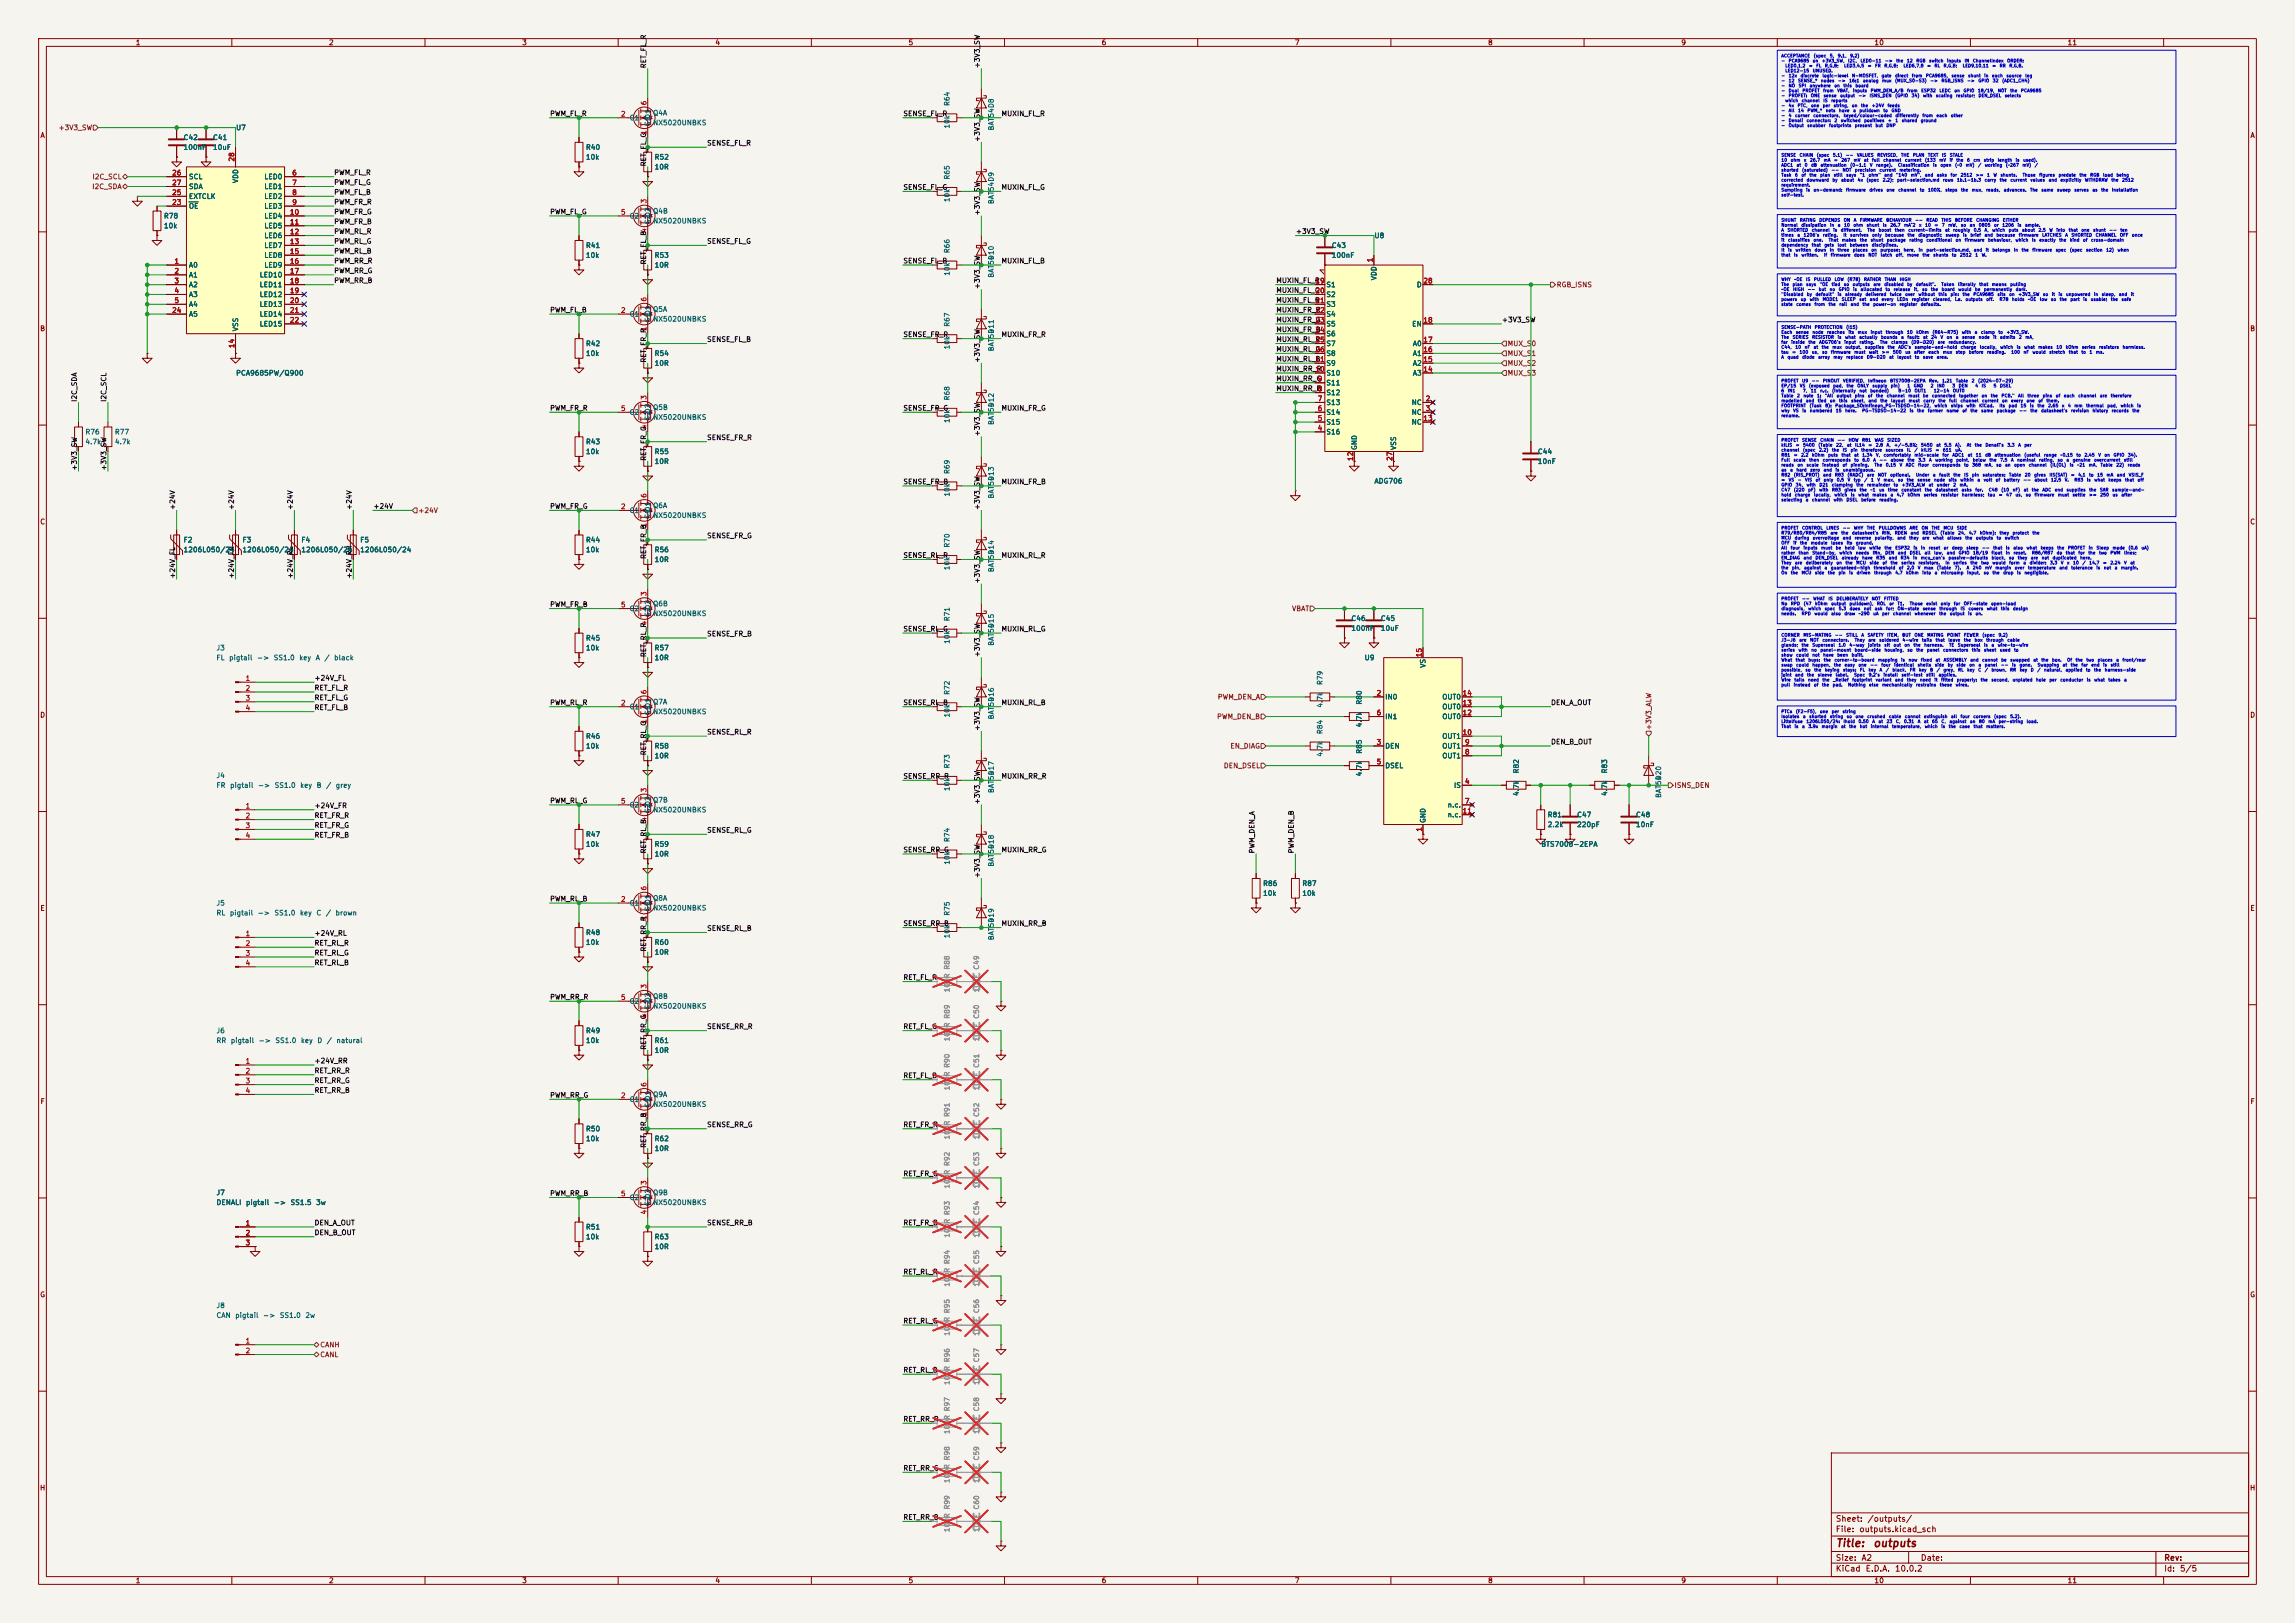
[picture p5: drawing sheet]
<svg xmlns="http://www.w3.org/2000/svg" width="594mm" height="420mm" viewBox="0 0 594 420" stroke-linecap="round" stroke-linejoin="round" font-family="sans-serif">
<defs><g id="words">
<g font-size="2" fill="#840000">
<text x="475" y="400.8">Title:</text>
<text x="484.7" y="400.8">outputs</text>
</g>
<g font-size="1.5" fill="#840000">
<text x="475" y="394.1">Sheet:</text>
<text x="483.2" y="394.1">/outputs/</text>
<text x="475" y="396.8">File:</text>
<text x="481.1" y="396.8">outputs.kicad_sch</text>
<text x="475" y="407">KiCad</text>
<text x="475" y="404.2">Size:</text>
<text x="481.7" y="404.2">A2</text>
<text x="482.7" y="407">E.D.A.</text>
<text x="490.3" y="407">10.0.2</text>
<text x="497" y="404.2">Date:</text>
<text x="560" y="404.2">Rev:</text>
<text x="560" y="407">Id:</text>
<text x="564.1" y="407">5/5</text>
</g>
<g font-size="1.3" fill="#840000">
<text x="35" y="12">1</text>
<text x="85" y="12">2</text>
<text x="135" y="12">3</text>
<text x="185" y="12">4</text>
<text x="235" y="12">5</text>
<text x="285" y="12">6</text>
<text x="335" y="12">7</text>
<text x="385" y="12">8</text>
<text x="435" y="12">9</text>
<text x="485" y="12">10</text>
<text x="535" y="12">11</text>
<text x="10.3" y="36">A</text>
<text x="582.3" y="36">A</text>
<text x="10.3" y="86">B</text>
<text x="582.3" y="86">B</text>
<text x="10.3" y="136">C</text>
<text x="582.3" y="136">C</text>
<text x="10.3" y="186">D</text>
<text x="582.3" y="186">D</text>
<text x="10.3" y="236">E</text>
<text x="582.3" y="236">E</text>
<text x="10.3" y="286">F</text>
<text x="582.3" y="286">F</text>
<text x="10.3" y="336">G</text>
<text x="582.3" y="336">G</text>
<text x="10.2" y="386">H</text>
<text x="582.2" y="386">H</text>
<text x="35" y="410">1</text>
<text x="85" y="410">2</text>
<text x="135" y="410">3</text>
<text x="185" y="410">4</text>
<text x="235" y="410">5</text>
<text x="285" y="410">6</text>
<text x="335" y="410">7</text>
<text x="385" y="410">8</text>
<text x="435" y="410">9</text>
<text x="485" y="410">10</text>
<text x="535" y="410">11</text>
</g>
<g font-size="1.3" fill="#0f0f0f">
<text x="167.5" y="17.8" transform="rotate(-90 167.5 17.8)">RET_FL_R</text>
<text x="253.9" y="17.8" transform="rotate(-90 253.9 17.8)">+3V3_SW</text>
<text x="142.2" y="30.4">PWM_FL_R</text>
<text x="233.7" y="30.4">SENSE_FL_R</text>
<text x="259.1" y="30.4">MUXIN_FL_R</text>
<text x="182.9" y="38">SENSE_FL_R</text>
<text x="253.9" y="36.8" transform="rotate(-90 253.9 36.8)">+3V3_SW</text>
<text x="86.4" y="45.6">PWM_FL_R</text>
<text x="167.5" y="43.2" transform="rotate(-90 167.5 43.2)">RET_FL_G</text>
<text x="86.4" y="48.1">PWM_FL_G</text>
<text x="86.4" y="53.2">PWM_FR_R</text>
<text x="86.4" y="50.7">PWM_FL_B</text>
<text x="233.7" y="49.4">SENSE_FL_G</text>
<text x="259.1" y="49.4">MUXIN_FL_G</text>
<text x="86.4" y="58.3">PWM_FR_B</text>
<text x="86.4" y="55.8">PWM_FR_G</text>
<text x="142.2" y="55.8">PWM_FL_G</text>
<text x="253.9" y="55.9" transform="rotate(-90 253.9 55.9)">+3V3_SW</text>
<text x="86.4" y="60.8">PWM_RL_R</text>
<text x="86.4" y="63.4">PWM_RL_G</text>
<text x="86.4" y="65.9">PWM_RL_B</text>
<text x="182.9" y="63.4">SENSE_FL_G</text>
<text x="335.3" y="60.8">+3V3_SW</text>
<text x="86.4" y="68.5">PWM_RR_R</text>
<text x="86.4" y="71">PWM_RR_G</text>
<text x="167.5" y="68.6" transform="rotate(-90 167.5 68.6)">RET_FL_B</text>
<text x="233.7" y="68.5">SENSE_FL_B</text>
<text x="259.1" y="68.5">MUXIN_FL_B</text>
<text x="86.4" y="73.5">PWM_RR_B</text>
<text x="253.9" y="74.9" transform="rotate(-90 253.9 74.9)">+3V3_SW</text>
<text x="330.2" y="73.5">MUXIN_FL_R</text>
<text x="330.2" y="76.1">MUXIN_FL_G</text>
<text x="142.2" y="81.2">PWM_FL_B</text>
<text x="330.2" y="83.7">MUXIN_FR_G</text>
<text x="330.2" y="78.6">MUXIN_FL_B</text>
<text x="330.2" y="81.2">MUXIN_FR_R</text>
<text x="388.6" y="83.7">+3V3_SW</text>
<text x="182.9" y="88.8">SENSE_FL_B</text>
<text x="233.7" y="87.5">SENSE_FR_R</text>
<text x="259.1" y="87.5">MUXIN_FR_R</text>
<text x="330.2" y="86.2">MUXIN_FR_B</text>
<text x="330.2" y="88.8">MUXIN_RL_R</text>
<text x="167.5" y="94" transform="rotate(-90 167.5 94)">RET_FR_R</text>
<text x="253.9" y="94" transform="rotate(-90 253.9 94)">+3V3_SW</text>
<text x="330.2" y="93.9">MUXIN_RL_B</text>
<text x="330.2" y="91.3">MUXIN_RL_G</text>
<text x="330.2" y="96.4">MUXIN_RR_R</text>
<text x="330.2" y="98.9">MUXIN_RR_G</text>
<text x="330.2" y="101.5">MUXIN_RR_B</text>
<text x="20.2" y="104.1" transform="rotate(-90 20.2 104.1)">I2C_SDA</text>
<text x="27.8" y="104.1" transform="rotate(-90 27.8 104.1)">I2C_SCL</text>
<text x="142.2" y="106.6">PWM_FR_R</text>
<text x="233.7" y="106.6">SENSE_FR_G</text>
<text x="259.1" y="106.6">MUXIN_FR_G</text>
<text x="253.9" y="113" transform="rotate(-90 253.9 113)">+3V3_SW</text>
<text x="167.5" y="119.4" transform="rotate(-90 167.5 119.4)">RET_FR_G</text>
<text x="182.9" y="114.2">SENSE_FR_R</text>
<text x="20.2" y="121.9" transform="rotate(-90 20.2 121.9)">+3V3_SW</text>
<text x="27.8" y="121.9" transform="rotate(-90 27.8 121.9)">+3V3_SW</text>
<text x="233.7" y="125.6">SENSE_FR_B</text>
<text x="259.1" y="125.6">MUXIN_FR_B</text>
<text x="96.5" y="132">+24V</text>
<text x="142.2" y="132">PWM_FR_G</text>
<text x="45.6" y="132.1" transform="rotate(-90 45.6 132.1)">+24V</text>
<text x="60.8" y="132.1" transform="rotate(-90 60.8 132.1)">+24V</text>
<text x="76.1" y="132.1" transform="rotate(-90 76.1 132.1)">+24V</text>
<text x="91.3" y="132.1" transform="rotate(-90 91.3 132.1)">+24V</text>
<text x="253.9" y="132.1" transform="rotate(-90 253.9 132.1)">+3V3_SW</text>
<text x="182.9" y="139.6">SENSE_FR_G</text>
<text x="45.6" y="149.9" transform="rotate(-90 45.6 149.9)">+24V_FL</text>
<text x="60.8" y="149.9" transform="rotate(-90 60.8 149.9)">+24V_FR</text>
<text x="76.1" y="149.9" transform="rotate(-90 76.1 149.9)">+24V_RL</text>
<text x="91.3" y="149.9" transform="rotate(-90 91.3 149.9)">+24V_RR</text>
<text x="167.5" y="144.8" transform="rotate(-90 167.5 144.8)">RET_FR_B</text>
<text x="233.7" y="144.7">SENSE_RL_R</text>
<text x="259.1" y="144.7">MUXIN_RL_R</text>
<text x="253.9" y="151.1" transform="rotate(-90 253.9 151.1)">+3V3_SW</text>
<text x="142.2" y="157.4">PWM_FR_B</text>
<text x="182.9" y="165">SENSE_FR_B</text>
<text x="233.7" y="163.7">SENSE_RL_G</text>
<text x="259.1" y="163.7">MUXIN_RL_G</text>
<text x="167.5" y="170.2" transform="rotate(-90 167.5 170.2)">RET_RL_R</text>
<text x="253.9" y="170.2" transform="rotate(-90 253.9 170.2)">+3V3_SW</text>
<text x="81.3" y="176.4">+24V_FL</text>
<text x="81.3" y="178.9">RET_FL_R</text>
<text x="81.3" y="184">RET_FL_B</text>
<text x="81.3" y="181.5">RET_FL_G</text>
<text x="142.2" y="182.8">PWM_RL_R</text>
<text x="233.7" y="182.8">SENSE_RL_B</text>
<text x="259.1" y="182.8">MUXIN_RL_B</text>
<text x="401.3" y="182.8">DEN_A_OUT</text>
<text x="182.9" y="190.4">SENSE_RL_R</text>
<text x="253.9" y="189.2" transform="rotate(-90 253.9 189.2)">+3V3_SW</text>
<text x="167.5" y="195.6" transform="rotate(-90 167.5 195.6)">RET_RL_G</text>
<text x="401.3" y="192.9">DEN_B_OUT</text>
<text x="233.7" y="201.8">SENSE_RR_R</text>
<text x="259.1" y="201.8">MUXIN_RR_R</text>
<text x="81.3" y="209.4">+24V_FR</text>
<text x="142.2" y="208.2">PWM_RL_G</text>
<text x="253.9" y="208.3" transform="rotate(-90 253.9 208.3)">+3V3_SW</text>
<text x="81.3" y="212">RET_FR_R</text>
<text x="81.3" y="214.5">RET_FR_G</text>
<text x="182.9" y="215.8">SENSE_RL_G</text>
<text x="81.3" y="217">RET_FR_B</text>
<text x="167.5" y="221" transform="rotate(-90 167.5 221)">RET_RL_B</text>
<text x="233.7" y="220.9">SENSE_RR_G</text>
<text x="259.1" y="220.9">MUXIN_RR_G</text>
<text x="325" y="221" transform="rotate(-90 325 221)">PWM_DEN_A</text>
<text x="335.2" y="221" transform="rotate(-90 335.2 221)">PWM_DEN_B</text>
<text x="253.9" y="227.3" transform="rotate(-90 253.9 227.3)">+3V3_SW</text>
<text x="142.2" y="233.6">PWM_RL_B</text>
<text x="233.7" y="239.9">SENSE_RR_B</text>
<text x="259.1" y="239.9">MUXIN_RR_B</text>
<text x="81.3" y="242.4">+24V_RL</text>
<text x="81.3" y="245">RET_RL_R</text>
<text x="182.9" y="241.2">SENSE_RL_B</text>
<text x="81.3" y="247.5">RET_RL_G</text>
<text x="81.3" y="250.1">RET_RL_B</text>
<text x="167.5" y="246.4" transform="rotate(-90 167.5 246.4)">RET_RR_R</text>
<text x="233.7" y="253.9">RET_FL_R</text>
<text x="142.2" y="259">PWM_RR_R</text>
<text x="182.9" y="266.6">SENSE_RR_R</text>
<text x="233.7" y="266.6">RET_FL_G</text>
<text x="81.3" y="275.5">+24V_RR</text>
<text x="167.5" y="271.8" transform="rotate(-90 167.5 271.8)">RET_RR_G</text>
<text x="81.3" y="278">RET_RR_R</text>
<text x="81.3" y="280.5">RET_RR_G</text>
<text x="233.7" y="279.3">RET_FL_B</text>
<text x="81.3" y="283.1">RET_RR_B</text>
<text x="142.2" y="284.4">PWM_RR_G</text>
<text x="182.9" y="292">SENSE_RR_G</text>
<text x="233.7" y="292">RET_FR_R</text>
<text x="167.5" y="297.2" transform="rotate(-90 167.5 297.2)">RET_RR_B</text>
<text x="233.7" y="304.7">RET_FR_G</text>
<text x="142.2" y="309.8">PWM_RR_B</text>
<text x="81.3" y="317.4">DEN_A_OUT</text>
<text x="182.9" y="317.4">SENSE_RR_B</text>
<text x="233.7" y="317.4">RET_FR_B</text>
<text x="81.3" y="319.9">DEN_B_OUT</text>
<text x="233.7" y="330.1">RET_RL_R</text>
<text x="233.7" y="342.8">RET_RL_G</text>
<text x="233.7" y="355.5">RET_RL_B</text>
<text x="233.7" y="368.2">RET_RR_R</text>
<text x="233.7" y="380.9">RET_RR_G</text>
<text x="233.7" y="393.6">RET_RR_B</text>
</g>
<g font-size="1.3" fill="#a90000">
<text x="167.6" y="27.4" transform="rotate(-90 167.6 27.4)">6</text>
<text x="160.6" y="30.5">2</text>
<text x="167.6" y="35" transform="rotate(-90 167.6 35)">1</text>
<text x="60.9" y="42" transform="rotate(-90 60.9 42)">28</text>
<text x="44.4" y="45.7">26</text>
<text x="75.5" y="45.7">6</text>
<text x="44.4" y="53.3">23</text>
<text x="44.4" y="50.8">25</text>
<text x="44.4" y="48.2">27</text>
<text x="75.5" y="48.2">7</text>
<text x="75.5" y="50.8">8</text>
<text x="75.5" y="53.3">9</text>
<text x="167.6" y="52.8" transform="rotate(-90 167.6 52.8)">3</text>
<text x="74.9" y="55.9">10</text>
<text x="74.9" y="58.4">11</text>
<text x="160.6" y="55.9">5</text>
<text x="74.9" y="60.9">12</text>
<text x="74.9" y="63.5">13</text>
<text x="167.6" y="60.4" transform="rotate(-90 167.6 60.4)">4</text>
<text x="45" y="68.6">1</text>
<text x="45" y="71.1">2</text>
<text x="74.9" y="66">15</text>
<text x="74.9" y="68.6">16</text>
<text x="74.9" y="71.1">17</text>
<text x="355.6" y="68" transform="rotate(-90 355.6 68)">1</text>
<text x="45" y="73.6">3</text>
<text x="45" y="76.2">4</text>
<text x="74.9" y="73.6">18</text>
<text x="74.9" y="76.2">19</text>
<text x="340.3" y="73.6">19</text>
<text x="340.3" y="76.2">20</text>
<text x="368.3" y="73.6">28</text>
<text x="44.4" y="81.3">24</text>
<text x="45" y="78.7">5</text>
<text x="74.9" y="78.7">20</text>
<text x="74.9" y="81.3">21</text>
<text x="74.9" y="83.8">22</text>
<text x="160.6" y="81.3">2</text>
<text x="167.6" y="78.2" transform="rotate(-90 167.6 78.2)">6</text>
<text x="340.3" y="78.7">21</text>
<text x="340.3" y="81.3">22</text>
<text x="340.3" y="83.8">23</text>
<text x="368.3" y="83.8">18</text>
<text x="167.6" y="85.8" transform="rotate(-90 167.6 85.8)">1</text>
<text x="340.3" y="86.3">24</text>
<text x="340.3" y="88.9">25</text>
<text x="368.3" y="88.9">17</text>
<text x="60.9" y="90.2" transform="rotate(-90 60.9 90.2)">14</text>
<text x="340.3" y="94">11</text>
<text x="340.3" y="91.4">26</text>
<text x="368.3" y="94">15</text>
<text x="368.3" y="91.4">16</text>
<text x="340.3" y="96.5">10</text>
<text x="340.9" y="101.6">8</text>
<text x="340.9" y="99">9</text>
<text x="368.3" y="96.5">14</text>
<text x="160.6" y="106.7">5</text>
<text x="167.6" y="103.6" transform="rotate(-90 167.6 103.6)">3</text>
<text x="340.9" y="106.7">6</text>
<text x="340.9" y="104.1">7</text>
<text x="368.9" y="104.1">2</text>
<text x="368.9" y="106.7">3</text>
<text x="167.6" y="111.2" transform="rotate(-90 167.6 111.2)">4</text>
<text x="340.9" y="111.7">4</text>
<text x="340.9" y="109.2">5</text>
<text x="368.3" y="109.2">13</text>
<text x="350.5" y="119.4" transform="rotate(-90 350.5 119.4)">12</text>
<text x="360.7" y="119.4" transform="rotate(-90 360.7 119.4)">27</text>
<text x="167.6" y="129" transform="rotate(-90 167.6 129)">6</text>
<text x="160.6" y="132.1">2</text>
<text x="167.6" y="136.6" transform="rotate(-90 167.6 136.6)">1</text>
<text x="167.6" y="154.4" transform="rotate(-90 167.6 154.4)">3</text>
<text x="160.6" y="157.5">5</text>
<text x="167.6" y="162" transform="rotate(-90 167.6 162)">4</text>
<text x="368.3" y="170.2" transform="rotate(-90 368.3 170.2)">15</text>
<text x="63.4" y="176.5">1</text>
<text x="63.4" y="179">2</text>
<text x="167.6" y="179.8" transform="rotate(-90 167.6 179.8)">6</text>
<text x="63.4" y="181.6">3</text>
<text x="63.4" y="184.1">4</text>
<text x="160.6" y="182.9">2</text>
<text x="356.2" y="180.3">2</text>
<text x="356.2" y="185.4">6</text>
<text x="378.4" y="185.4">12</text>
<text x="378.4" y="182.9">13</text>
<text x="378.4" y="180.3">14</text>
<text x="167.6" y="187.4" transform="rotate(-90 167.6 187.4)">1</text>
<text x="378.4" y="190.5">10</text>
<text x="356.2" y="193">3</text>
<text x="379" y="195.6">8</text>
<text x="379" y="193">9</text>
<text x="356.2" y="198.1">5</text>
<text x="379" y="203.2">4</text>
<text x="63.4" y="209.5">1</text>
<text x="160.6" y="208.3">5</text>
<text x="167.6" y="205.2" transform="rotate(-90 167.6 205.2)">3</text>
<text x="379" y="208.3">7</text>
<text x="63.4" y="212.1">2</text>
<text x="63.4" y="214.6">3</text>
<text x="167.6" y="212.8" transform="rotate(-90 167.6 212.8)">4</text>
<text x="368.3" y="215.3" transform="rotate(-90 368.3 215.3)">1</text>
<text x="378.4" y="210.8">11</text>
<text x="63.4" y="217.1">4</text>
<text x="160.6" y="233.7">2</text>
<text x="167.6" y="230.6" transform="rotate(-90 167.6 230.6)">6</text>
<text x="167.6" y="238.2" transform="rotate(-90 167.6 238.2)">1</text>
<text x="63.4" y="242.5">1</text>
<text x="63.4" y="245.1">2</text>
<text x="63.4" y="247.6">3</text>
<text x="63.4" y="250.2">4</text>
<text x="167.6" y="256" transform="rotate(-90 167.6 256)">3</text>
<text x="160.6" y="259.1">5</text>
<text x="167.6" y="263.6" transform="rotate(-90 167.6 263.6)">4</text>
<text x="63.4" y="275.6">1</text>
<text x="63.4" y="278.1">2</text>
<text x="63.4" y="280.6">3</text>
<text x="167.6" y="281.4" transform="rotate(-90 167.6 281.4)">6</text>
<text x="63.4" y="283.2">4</text>
<text x="160.6" y="284.5">2</text>
<text x="167.6" y="289" transform="rotate(-90 167.6 289)">1</text>
<text x="160.6" y="309.9">5</text>
<text x="167.6" y="306.8" transform="rotate(-90 167.6 306.8)">3</text>
<text x="63.4" y="317.5">1</text>
<text x="167.6" y="314.4" transform="rotate(-90 167.6 314.4)">4</text>
<text x="63.4" y="320">2</text>
<text x="63.4" y="322.6">3</text>
<text x="63.4" y="348">1</text>
<text x="63.4" y="350.5">2</text>
</g>
<g font-size="1.3" fill="#006464">
<text x="246.1" y="27.5" transform="rotate(-90 246.1 27.5)">R64</text>
<text x="61" y="34">U7</text>
<text x="162.8" y="31.5">G1</text>
<text x="168.6" y="32.8" transform="rotate(-90 168.6 32.8)">S1</text>
<text x="168.6" y="30.9" transform="rotate(-90 168.6 30.9)">D1</text>
<text x="168.9" y="32.7">NX5020UNBKS</text>
<text x="168.9" y="30.2">Q4A</text>
<text x="246.1" y="33.4" transform="rotate(-90 246.1 33.4)">10k</text>
<text x="257.5" y="33.9" transform="rotate(-90 257.5 33.9)">BAT54D8</text>
<text x="47.4" y="39.1">100nF</text>
<text x="47.4" y="36.5">C42</text>
<text x="55" y="36.5">C41</text>
<text x="55" y="39.1">10uF</text>
<text x="151.5" y="41.6">10k</text>
<text x="151.5" y="39.1">R40</text>
<text x="169.3" y="41.6">R52</text>
<text x="48.8" y="46.7">SCL</text>
<text x="61.9" y="47.5" transform="rotate(-90 61.9 47.5)">VDD</text>
<text x="68.3" y="46.7">LED0</text>
<text x="169.3" y="44.2">10R</text>
<text x="246.1" y="46.6" transform="rotate(-90 246.1 46.6)">R65</text>
<text x="48.8" y="51.8">EXTCLK</text>
<text x="48.8" y="49.2">SDA</text>
<text x="68.3" y="49.2">LED1</text>
<text x="68.3" y="51.8">LED2</text>
<text x="246.1" y="52.4" transform="rotate(-90 246.1 52.4)">10k</text>
<text x="257.5" y="52.9" transform="rotate(-90 257.5 52.9)">BAT54D9</text>
<text x="42.3" y="59.4">10k</text>
<text x="42.3" y="56.9">R78</text>
<text x="48.8" y="54.3">OE</text>
<text x="68.3" y="54.3">LED3</text>
<text x="68.3" y="56.9">LED4</text>
<text x="68.3" y="59.4">LED5</text>
<text x="162.8" y="56.9">G2</text>
<text x="168.6" y="58.2" transform="rotate(-90 168.6 58.2)">S2</text>
<text x="168.6" y="56.3" transform="rotate(-90 168.6 56.3)">D2</text>
<text x="168.9" y="58.1">NX5020UNBKS</text>
<text x="168.9" y="55.6">Q4B</text>
<text x="68.3" y="61.9">LED6</text>
<text x="68.3" y="64.5">LED7</text>
<text x="151.5" y="64.5">R41</text>
<text x="246.1" y="65.6" transform="rotate(-90 246.1 65.6)">R66</text>
<text x="344.6" y="64.5">C43</text>
<text x="355.6" y="61.9">U8</text>
<text x="48.8" y="69.6">A0</text>
<text x="68.3" y="67">LED8</text>
<text x="68.3" y="69.6">LED9</text>
<text x="151.5" y="67">10k</text>
<text x="169.3" y="67">R53</text>
<text x="169.3" y="69.6">10R</text>
<text x="246.1" y="71.5" transform="rotate(-90 246.1 71.5)">10k</text>
<text x="257.5" y="72" transform="rotate(-90 257.5 72)">BAT54</text>
<text x="257.5" y="67.4" transform="rotate(-90 257.5 67.4)">D10</text>
<text x="344.6" y="67">100nF</text>
<text x="48.8" y="72.1">A1</text>
<text x="48.8" y="74.6">A2</text>
<text x="48.8" y="77.2">A3</text>
<text x="67.1" y="72.1">LED10</text>
<text x="67.1" y="74.6">LED11</text>
<text x="67.1" y="77.2">LED12</text>
<text x="343.2" y="74.6">S1</text>
<text x="343.2" y="77.2">S2</text>
<text x="356.6" y="72.7" transform="rotate(-90 356.6 72.7)">VDD</text>
<text x="366.6" y="74.6">D</text>
<text x="48.8" y="79.7">A4</text>
<text x="48.8" y="82.3">A5</text>
<text x="67.1" y="79.7">LED13</text>
<text x="67.1" y="82.3">LED14</text>
<text x="162.8" y="82.3">G1</text>
<text x="168.6" y="83.6" transform="rotate(-90 168.6 83.6)">S1</text>
<text x="168.6" y="81.7" transform="rotate(-90 168.6 81.7)">D1</text>
<text x="168.9" y="83.5">NX5020UNBKS</text>
<text x="168.9" y="81">Q5A</text>
<text x="343.2" y="79.7">S3</text>
<text x="343.2" y="82.3">S4</text>
<text x="61.9" y="85.9" transform="rotate(-90 61.9 85.9)">VSS</text>
<text x="67.1" y="84.8">LED15</text>
<text x="151.5" y="89.9">R42</text>
<text x="246.1" y="84.7" transform="rotate(-90 246.1 84.7)">R67</text>
<text x="257.5" y="86.5" transform="rotate(-90 257.5 86.5)">D11</text>
<text x="343.2" y="84.8">S5</text>
<text x="343.2" y="87.3">S6</text>
<text x="343.2" y="89.9">S7</text>
<text x="365.4" y="84.8">EN</text>
<text x="365.5" y="89.9">A0</text>
<text x="151.5" y="92.4">10k</text>
<text x="169.3" y="92.4">R54</text>
<text x="169.3" y="95">10R</text>
<text x="246.1" y="90.5" transform="rotate(-90 246.1 90.5)">10k</text>
<text x="257.5" y="91" transform="rotate(-90 257.5 91)">BAT54</text>
<text x="343.2" y="95">S9</text>
<text x="343.2" y="92.4">S8</text>
<text x="365.5" y="95">A2</text>
<text x="365.5" y="92.4">A1</text>
<text x="61" y="97.5">PCA9685PW/Q900</text>
<text x="343.2" y="100">S11</text>
<text x="343.2" y="97.5">S10</text>
<text x="365.5" y="97.5">A3</text>
<text x="162.8" y="107.7">G2</text>
<text x="168.6" y="107.1" transform="rotate(-90 168.6 107.1)">D2</text>
<text x="168.9" y="106.4">Q5B</text>
<text x="246.1" y="103.7" transform="rotate(-90 246.1 103.7)">R68</text>
<text x="257.5" y="105.5" transform="rotate(-90 257.5 105.5)">D12</text>
<text x="343.2" y="107.7">S14</text>
<text x="343.2" y="105.1">S13</text>
<text x="343.2" y="102.6">S12</text>
<text x="365.2" y="105.1">NC</text>
<text x="365.2" y="107.7">NC</text>
<text x="22" y="112.7">R76</text>
<text x="29.6" y="112.7">R77</text>
<text x="168.6" y="109" transform="rotate(-90 168.6 109)">S2</text>
<text x="168.9" y="108.9">NX5020UNBKS</text>
<text x="246.1" y="109.6" transform="rotate(-90 246.1 109.6)">10k</text>
<text x="257.5" y="110.1" transform="rotate(-90 257.5 110.1)">BAT54</text>
<text x="343.2" y="112.7">S16</text>
<text x="343.2" y="110.2">S15</text>
<text x="365.2" y="110.2">NC</text>
<text x="22" y="115.3">4.7k</text>
<text x="29.6" y="115.3">4.7k</text>
<text x="151.5" y="117.8">10k</text>
<text x="151.5" y="115.3">R43</text>
<text x="169.3" y="117.8">R55</text>
<text x="351.5" y="116.6" transform="rotate(-90 351.5 116.6)">GND</text>
<text x="361.7" y="116.6" transform="rotate(-90 361.7 116.6)">VSS</text>
<text x="397.9" y="117.8">C44</text>
<text x="169.3" y="120.4">10R</text>
<text x="246.1" y="122.8" transform="rotate(-90 246.1 122.8)">R69</text>
<text x="257.5" y="124.6" transform="rotate(-90 257.5 124.6)">D13</text>
<text x="355.6" y="125.4">ADG706</text>
<text x="397.9" y="120.4">10nF</text>
<text x="168.9" y="131.8">Q6A</text>
<text x="246.1" y="128.6" transform="rotate(-90 246.1 128.6)">10k</text>
<text x="257.5" y="129.1" transform="rotate(-90 257.5 129.1)">BAT54</text>
<text x="162.8" y="133.1">G1</text>
<text x="168.6" y="134.4" transform="rotate(-90 168.6 134.4)">S1</text>
<text x="168.6" y="132.5" transform="rotate(-90 168.6 132.5)">D1</text>
<text x="168.9" y="134.3">NX5020UNBKS</text>
<text x="47.4" y="140.7">F2</text>
<text x="47.4" y="143.2">1206L050/24</text>
<text x="62.6" y="140.7">F3</text>
<text x="62.6" y="143.2">1206L050/24</text>
<text x="77.9" y="140.7">F4</text>
<text x="77.9" y="143.2">1206L050/24</text>
<text x="93.1" y="140.7">F5</text>
<text x="93.1" y="143.2">1206L050/24</text>
<text x="151.5" y="143.2">10k</text>
<text x="151.5" y="140.7">R44</text>
<text x="169.3" y="143.2">R56</text>
<text x="246.1" y="141.8" transform="rotate(-90 246.1 141.8)">R70</text>
<text x="257.5" y="143.6" transform="rotate(-90 257.5 143.6)">D14</text>
<text x="169.3" y="145.8">10R</text>
<text x="246.1" y="147.7" transform="rotate(-90 246.1 147.7)">10k</text>
<text x="257.5" y="148.2" transform="rotate(-90 257.5 148.2)">BAT54</text>
<text x="162.8" y="158.5">G2</text>
<text x="168.6" y="159.8" transform="rotate(-90 168.6 159.8)">S2</text>
<text x="168.6" y="157.9" transform="rotate(-90 168.6 157.9)">D2</text>
<text x="168.9" y="159.7">NX5020UNBKS</text>
<text x="168.9" y="157.2">Q6B</text>
<text x="246.1" y="160.9" transform="rotate(-90 246.1 160.9)">R71</text>
<text x="349.6" y="161">C46</text>
<text x="357.3" y="161">C45</text>
<text x="151.5" y="166.1">R45</text>
<text x="246.1" y="166.7" transform="rotate(-90 246.1 166.7)">10k</text>
<text x="257.5" y="167.2" transform="rotate(-90 257.5 167.2)">BAT54</text>
<text x="257.5" y="162.7" transform="rotate(-90 257.5 162.7)">D15</text>
<text x="349.6" y="163.5">100nF</text>
<text x="357.3" y="163.5">10uF</text>
<text x="55.9" y="168.6">J3</text>
<text x="55.9" y="171.2">FL</text>
<text x="59.2" y="171.2">pigtail</text>
<text x="66.4" y="171.2">-&gt;</text>
<text x="70.7" y="171.2">SS1.0</text>
<text x="77.3" y="171.2">key</text>
<text x="81.6" y="171.2">A</text>
<text x="83.8" y="171.2">/</text>
<text x="86.3" y="171.2">black</text>
<text x="151.5" y="168.6">10k</text>
<text x="169.3" y="168.6">R57</text>
<text x="169.3" y="171.2">10R</text>
<text x="353.1" y="171.2">U9</text>
<text x="369.3" y="172.9" transform="rotate(-90 369.3 172.9)">VS</text>
<text x="246.1" y="179.9" transform="rotate(-90 246.1 179.9)">R72</text>
<text x="342.6" y="177.4" transform="rotate(-90 342.6 177.4)">R79</text>
<text x="162.8" y="183.9">G1</text>
<text x="168.6" y="185.2" transform="rotate(-90 168.6 185.2)">S1</text>
<text x="168.6" y="183.3" transform="rotate(-90 168.6 183.3)">D1</text>
<text x="168.9" y="185.1">NX5020UNBKS</text>
<text x="168.9" y="182.6">Q7A</text>
<text x="246.1" y="185.8" transform="rotate(-90 246.1 185.8)">10k</text>
<text x="257.5" y="181.7" transform="rotate(-90 257.5 181.7)">D16</text>
<text x="342.6" y="183.3" transform="rotate(-90 342.6 183.3)">4.7k</text>
<text x="352.8" y="182.5" transform="rotate(-90 352.8 182.5)">R80</text>
<text x="358.4" y="181.3">IN0</text>
<text x="373.2" y="183.9">OUT0</text>
<text x="373.2" y="181.3">OUT0</text>
<text x="151.5" y="191.5">R46</text>
<text x="257.5" y="186.3" transform="rotate(-90 257.5 186.3)">BAT54</text>
<text x="342.6" y="190.1" transform="rotate(-90 342.6 190.1)">R84</text>
<text x="352.8" y="188.3" transform="rotate(-90 352.8 188.3)">4.7k</text>
<text x="358.4" y="186.4">IN1</text>
<text x="373.2" y="191.5">OUT1</text>
<text x="373.2" y="186.4">OUT0</text>
<text x="151.5" y="194">10k</text>
<text x="169.3" y="194">R58</text>
<text x="169.3" y="196.6">10R</text>
<text x="342.6" y="196" transform="rotate(-90 342.6 196)">4.7k</text>
<text x="352.8" y="195.2" transform="rotate(-90 352.8 195.2)">R85</text>
<text x="358.4" y="194">DEN</text>
<text x="373.2" y="196.6">OUT1</text>
<text x="373.2" y="194">OUT1</text>
<text x="55.9" y="201.6">J4</text>
<text x="246.1" y="199" transform="rotate(-90 246.1 199)">R73</text>
<text x="257.5" y="200.8" transform="rotate(-90 257.5 200.8)">D17</text>
<text x="352.8" y="201" transform="rotate(-90 352.8 201)">4.7k</text>
<text x="358.4" y="199.1">DSEL</text>
<text x="393.4" y="200.3" transform="rotate(-90 393.4 200.3)">R82</text>
<text x="416.3" y="200.3" transform="rotate(-90 416.3 200.3)">R83</text>
<text x="430.2" y="202" transform="rotate(-90 430.2 202)">D20</text>
<text x="55.9" y="204.2">FR</text>
<text x="59.4" y="204.2">pigtail</text>
<text x="66.6" y="204.2">-&gt;</text>
<text x="71" y="204.2">SS1.0</text>
<text x="77.6" y="204.2">key</text>
<text x="81.8" y="204.2">B</text>
<text x="84.3" y="204.2">/</text>
<text x="86.8" y="204.2">grey</text>
<text x="162.8" y="209.3">G2</text>
<text x="168.6" y="208.7" transform="rotate(-90 168.6 208.7)">D2</text>
<text x="168.9" y="208">Q7B</text>
<text x="246.1" y="204.8" transform="rotate(-90 246.1 204.8)">10k</text>
<text x="257.5" y="205.3" transform="rotate(-90 257.5 205.3)">BAT54</text>
<text x="374.6" y="209.3">n.c.</text>
<text x="376.2" y="204.2">IS</text>
<text x="393.4" y="206.1" transform="rotate(-90 393.4 206.1)">4.7k</text>
<text x="416.3" y="206.1" transform="rotate(-90 416.3 206.1)">4.7k</text>
<text x="430.2" y="206.6" transform="rotate(-90 430.2 206.6)">BAT54</text>
<text x="168.6" y="210.6" transform="rotate(-90 168.6 210.6)">S2</text>
<text x="168.9" y="210.5">NX5020UNBKS</text>
<text x="369.3" y="213.1" transform="rotate(-90 369.3 213.1)">GND</text>
<text x="374.6" y="211.8">n.c.</text>
<text x="400.4" y="214.3">2.2k</text>
<text x="400.4" y="211.8">R81</text>
<text x="408.1" y="214.3">220pF</text>
<text x="408.1" y="211.8">C47</text>
<text x="423.3" y="211.8">C48</text>
<text x="423.3" y="214.3">10nF</text>
<text x="151.5" y="219.4">10k</text>
<text x="151.5" y="216.9">R47</text>
<text x="169.3" y="219.4">R59</text>
<text x="169.3" y="222">10R</text>
<text x="246.1" y="218" transform="rotate(-90 246.1 218)">R74</text>
<text x="257.5" y="219.8" transform="rotate(-90 257.5 219.8)">D18</text>
<text x="398.8" y="219.4">BTS7008-2EPA</text>
<text x="246.1" y="223.9" transform="rotate(-90 246.1 223.9)">10k</text>
<text x="257.5" y="224.4" transform="rotate(-90 257.5 224.4)">BAT54</text>
<text x="168.9" y="233.4">Q8A</text>
<text x="326.8" y="232.1">10k</text>
<text x="326.8" y="229.6">R86</text>
<text x="336.9" y="232.1">10k</text>
<text x="336.9" y="229.6">R87</text>
<text x="55.9" y="234.7">J5</text>
<text x="55.9" y="237.2">RL</text>
<text x="59.4" y="237.2">pigtail</text>
<text x="66.6" y="237.2">-&gt;</text>
<text x="70.9" y="237.2">SS1.0</text>
<text x="77.5" y="237.2">key</text>
<text x="81.8" y="237.2">C</text>
<text x="84.2" y="237.2">/</text>
<text x="86.7" y="237.2">brown</text>
<text x="162.8" y="234.7">G1</text>
<text x="168.6" y="236" transform="rotate(-90 168.6 236)">S1</text>
<text x="168.6" y="234.1" transform="rotate(-90 168.6 234.1)">D1</text>
<text x="168.9" y="235.9">NX5020UNBKS</text>
<text x="246.1" y="237.1" transform="rotate(-90 246.1 237.1)">R75</text>
<text x="257.5" y="238.9" transform="rotate(-90 257.5 238.9)">D19</text>
<text x="151.5" y="244.8">10k</text>
<text x="151.5" y="242.3">R48</text>
<text x="169.3" y="244.8">R60</text>
<text x="246.1" y="242.9" transform="rotate(-90 246.1 242.9)">10k</text>
<text x="257.5" y="243.4" transform="rotate(-90 257.5 243.4)">BAT54</text>
<text x="169.3" y="247.4">10R</text>
<text x="162.8" y="260.1">G2</text>
<text x="168.6" y="261.4" transform="rotate(-90 168.6 261.4)">S2</text>
<text x="168.6" y="259.5" transform="rotate(-90 168.6 259.5)">D2</text>
<text x="168.9" y="261.3">NX5020UNBKS</text>
<text x="168.9" y="258.8">Q8B</text>
<text x="55.9" y="267.7">J6</text>
<text x="151.5" y="267.7">R49</text>
<text x="55.9" y="270.2">RR</text>
<text x="59.6" y="270.2">pigtail</text>
<text x="66.8" y="270.2">-&gt;</text>
<text x="71.1" y="270.2">SS1.0</text>
<text x="77.7" y="270.2">key</text>
<text x="82" y="270.2">D</text>
<text x="84.4" y="270.2">/</text>
<text x="86.9" y="270.2">natural</text>
<text x="151.5" y="270.2">10k</text>
<text x="169.3" y="270.2">R61</text>
<text x="169.3" y="272.8">10R</text>
<text x="162.8" y="285.5">G1</text>
<text x="168.6" y="286.8" transform="rotate(-90 168.6 286.8)">S1</text>
<text x="168.6" y="284.9" transform="rotate(-90 168.6 284.9)">D1</text>
<text x="168.9" y="286.7">NX5020UNBKS</text>
<text x="168.9" y="284.2">Q9A</text>
<text x="151.5" y="293.1">R50</text>
<text x="151.5" y="295.6">10k</text>
<text x="169.3" y="295.6">R62</text>
<text x="169.3" y="298.2">10R</text>
<text x="55.9" y="309.6">J7</text>
<text x="162.8" y="310.9">G2</text>
<text x="168.6" y="310.3" transform="rotate(-90 168.6 310.3)">D2</text>
<text x="168.9" y="309.6">Q9B</text>
<text x="55.9" y="312.1">DENALI</text>
<text x="63.5" y="312.1">pigtail</text>
<text x="70.7" y="312.1">-&gt;</text>
<text x="75.1" y="312.1">SS1.5</text>
<text x="81.7" y="312.1">3w</text>
<text x="168.6" y="312.2" transform="rotate(-90 168.6 312.2)">S2</text>
<text x="168.9" y="312.1">NX5020UNBKS</text>
<text x="151.5" y="321">10k</text>
<text x="151.5" y="318.5">R51</text>
<text x="169.3" y="321">R63</text>
<text x="169.3" y="323.6">10R</text>
<text x="55.9" y="338.8">J8</text>
<text x="55.9" y="341.3">CAN</text>
<text x="60.7" y="341.3">pigtail</text>
<text x="68" y="341.3">-&gt;</text>
<text x="72.3" y="341.3">SS1.0</text>
<text x="78.9" y="341.3">2w</text>
</g>
<g font-size="1.3" fill="#725600">
<text x="15" y="34">+3V3_SW</text>
<text x="23.8" y="46.7">I2C_SCL</text>
<text x="23.7" y="49.2">I2C_SDA</text>
<text x="402.8" y="74.6">RGB_ISNS</text>
<text x="390.1" y="89.9">MUX_S0</text>
<text x="390.1" y="92.4">MUX_S1</text>
<text x="390.1" y="95">MUX_S2</text>
<text x="390.1" y="97.5">MUX_S3</text>
<text x="108.1" y="133.1">+24V</text>
<text x="334.3" y="158.5">VBAT</text>
<text x="315.1" y="181.3">PWM_DEN_A</text>
<text x="314.9" y="186.4">PWM_DEN_B</text>
<text x="427.7" y="189" transform="rotate(-90 427.7 189)">+3V3_ALW</text>
<text x="318.3" y="194">EN_DIAG</text>
<text x="316.6" y="199.1">DEN_DSEL</text>
<text x="433.3" y="204.2">ISNS_DEN</text>
<text x="82.7" y="351.5">CANL</text>
<text x="82.7" y="349">CANH</text>
</g>
<g font-size="1.3" fill="#939391">
<text x="253.7" y="251.1" transform="rotate(-90 253.7 251.1)">C49</text>
<text x="246.1" y="256.9" transform="rotate(-90 246.1 256.9)">100R R88</text>
<text x="253.7" y="256.9" transform="rotate(-90 253.7 256.9)">10nF</text>
<text x="253.7" y="263.8" transform="rotate(-90 253.7 263.8)">C50</text>
<text x="246.1" y="269.6" transform="rotate(-90 246.1 269.6)">100R R89</text>
<text x="253.7" y="269.6" transform="rotate(-90 253.7 269.6)">10nF</text>
<text x="253.7" y="276.5" transform="rotate(-90 253.7 276.5)">C51</text>
<text x="246.1" y="282.3" transform="rotate(-90 246.1 282.3)">100R R90</text>
<text x="253.7" y="282.3" transform="rotate(-90 253.7 282.3)">10nF</text>
<text x="253.7" y="289.2" transform="rotate(-90 253.7 289.2)">C52</text>
<text x="246.1" y="295" transform="rotate(-90 246.1 295)">100R R91</text>
<text x="253.7" y="295" transform="rotate(-90 253.7 295)">10nF</text>
<text x="253.7" y="301.9" transform="rotate(-90 253.7 301.9)">C53</text>
<text x="246.1" y="307.7" transform="rotate(-90 246.1 307.7)">100R R92</text>
<text x="253.7" y="307.7" transform="rotate(-90 253.7 307.7)">10nF</text>
<text x="253.7" y="314.6" transform="rotate(-90 253.7 314.6)">C54</text>
<text x="246.1" y="320.4" transform="rotate(-90 246.1 320.4)">100R R93</text>
<text x="253.7" y="320.4" transform="rotate(-90 253.7 320.4)">10nF</text>
<text x="253.7" y="327.3" transform="rotate(-90 253.7 327.3)">C55</text>
<text x="246.1" y="333.1" transform="rotate(-90 246.1 333.1)">100R R94</text>
<text x="253.7" y="333.1" transform="rotate(-90 253.7 333.1)">10nF</text>
<text x="253.7" y="340" transform="rotate(-90 253.7 340)">C56</text>
<text x="246.1" y="345.8" transform="rotate(-90 246.1 345.8)">100R R95</text>
<text x="253.7" y="345.8" transform="rotate(-90 253.7 345.8)">10nF</text>
<text x="253.7" y="352.7" transform="rotate(-90 253.7 352.7)">C57</text>
<text x="246.1" y="358.5" transform="rotate(-90 246.1 358.5)">100R R96</text>
<text x="253.7" y="358.5" transform="rotate(-90 253.7 358.5)">10nF</text>
<text x="253.7" y="365.4" transform="rotate(-90 253.7 365.4)">C58</text>
<text x="246.1" y="371.2" transform="rotate(-90 246.1 371.2)">100R R97</text>
<text x="253.7" y="371.2" transform="rotate(-90 253.7 371.2)">10nF</text>
<text x="246.1" y="383.9" transform="rotate(-90 246.1 383.9)">100R R98</text>
<text x="253.7" y="383.9" transform="rotate(-90 253.7 383.9)">10nF</text>
<text x="253.7" y="378.1" transform="rotate(-90 253.7 378.1)">C59</text>
<text x="253.7" y="390.8" transform="rotate(-90 253.7 390.8)">C60</text>
<text x="246.1" y="396.6" transform="rotate(-90 246.1 396.6)">100R R99</text>
<text x="253.7" y="396.6" transform="rotate(-90 253.7 396.6)">10nF</text>
</g>
<g font-size=".8" fill="#0000c2">
<text x="461" y="15">ACCEPTANCE</text>
<text x="461" y="16.3">-</text>
<text x="462" y="17.6">LED0,1,2</text>
<text x="462.8" y="16.3">PCA9685</text>
<text x="468.1" y="17.6">=</text>
<text x="469.1" y="16.3">on</text>
<text x="469.3" y="15">(spec</text>
<text x="470" y="17.6">FL</text>
<text x="471.4" y="16.3">+3V3_SW,</text>
<text x="472.2" y="17.6">R,G,B;</text>
<text x="473.5" y="15">5,</text>
<text x="475.6" y="15">9.1,</text>
<text x="477.2" y="17.6">LED3,4,5</text>
<text x="478.2" y="16.3">I2C,</text>
<text x="478.8" y="15">9.2)</text>
<text x="481.4" y="16.3">LED0-11</text>
<text x="483.3" y="17.6">=</text>
<text x="485.2" y="17.6">FR</text>
<text x="487.6" y="17.6">R,G,B;</text>
<text x="487.8" y="16.3">-&gt;</text>
<text x="490.7" y="16.3">the</text>
<text x="492.6" y="17.6">LED6,7,8</text>
<text x="493.5" y="16.3">12</text>
<text x="495.9" y="16.3">RGB</text>
<text x="498.7" y="17.6">=</text>
<text x="499.2" y="16.3">switch</text>
<text x="500.6" y="17.6">RL</text>
<text x="502.9" y="17.6">R,G,B;</text>
<text x="503.8" y="16.3">inputs</text>
<text x="507.9" y="17.6">LED9,10,11</text>
<text x="508.4" y="16.3">IN</text>
<text x="510.5" y="16.3">ChannelIndex</text>
<text x="515.6" y="17.6">=</text>
<text x="517.5" y="17.6">RR</text>
<text x="519.4" y="16.3">ORDER:</text>
<text x="520" y="17.6">R,G,B.</text>
<text x="461" y="20.2">-</text>
<text x="461" y="21.5">-</text>
<text x="461" y="22.8">-</text>
<text x="462" y="18.9">LED12-15</text>
<text x="462.8" y="20.2">12x</text>
<text x="462.8" y="21.5">12</text>
<text x="462.8" y="22.8">NO</text>
<text x="465.3" y="21.5">SENSE_*</text>
<text x="465.4" y="22.8">SPI</text>
<text x="465.9" y="20.2">discrete</text>
<text x="468.3" y="22.8">anywhere</text>
<text x="469.1" y="18.9">UNUSED.</text>
<text x="471.2" y="21.5">nodes</text>
<text x="471.6" y="20.2">logic-level</text>
<text x="474.7" y="22.8">on</text>
<text x="475.6" y="21.5">-&gt;</text>
<text x="477" y="22.8">this</text>
<text x="478.5" y="21.5">16:1</text>
<text x="479.2" y="20.2">N-MOSFET,</text>
<text x="480.1" y="22.8">board</text>
<text x="482.1" y="21.5">analog</text>
<text x="486.9" y="20.2">gate</text>
<text x="487" y="21.5">mux</text>
<text x="490.4" y="21.5">(MUX_S0-S3)</text>
<text x="490.4" y="20.2">direct</text>
<text x="494.7" y="20.2">from</text>
<text x="498.4" y="20.2">PCA9685,</text>
<text x="499.5" y="21.5">-&gt;</text>
<text x="502.4" y="21.5">RGB_ISNS</text>
<text x="505" y="20.2">sense</text>
<text x="509.1" y="21.5">-&gt;</text>
<text x="509.3" y="20.2">shunt</text>
<text x="511.9" y="21.5">GPIO</text>
<text x="513.5" y="20.2">in</text>
<text x="515.5" y="20.2">each</text>
<text x="515.7" y="21.5">32</text>
<text x="518.1" y="21.5">(ADC1_CH4)</text>
<text x="519.2" y="20.2">source</text>
<text x="524.1" y="20.2">leg</text>
<text x="461" y="24">-</text>
<text x="461" y="25.3">-</text>
<text x="461" y="27.9">-</text>
<text x="461" y="29.2">-</text>
<text x="462" y="26.6">which</text>
<text x="462.8" y="24">Dual</text>
<text x="462.8" y="25.3">PROFET:</text>
<text x="462.8" y="27.9">4x</text>
<text x="462.8" y="29.2">All</text>
<text x="465.2" y="27.9">PTC,</text>
<text x="465.3" y="29.2">14</text>
<text x="466.2" y="26.6">channel</text>
<text x="466.4" y="24">PROFET</text>
<text x="467.7" y="29.2">PWM_*</text>
<text x="468.6" y="25.3">ONE</text>
<text x="468.7" y="27.9">one</text>
<text x="471.7" y="27.9">per</text>
<text x="471.8" y="24">from</text>
<text x="471.8" y="26.6">IS</text>
<text x="471.9" y="25.3">sense</text>
<text x="472.5" y="29.2">nets</text>
<text x="473.9" y="26.6">reports</text>
<text x="474.5" y="27.9">string,</text>
<text x="475.4" y="24">VBAT,</text>
<text x="475.9" y="29.2">have</text>
<text x="476.2" y="25.3">output</text>
<text x="479.2" y="27.9">on</text>
<text x="479.5" y="24">inputs</text>
<text x="479.5" y="29.2">a</text>
<text x="480.9" y="25.3">-&gt;</text>
<text x="481.2" y="29.2">pulldown</text>
<text x="481.6" y="27.9">the</text>
<text x="483.8" y="25.3">ISNS_DEN</text>
<text x="484.1" y="24">PWM_DEN_A/B</text>
<text x="484.4" y="27.9">+24V</text>
<text x="487.4" y="29.2">to</text>
<text x="488.5" y="27.9">feeds</text>
<text x="489.5" y="29.2">GND</text>
<text x="490.4" y="25.3">(GPIO</text>
<text x="493.5" y="24">from</text>
<text x="494.7" y="25.3">34)</text>
<text x="497.2" y="24">ESP32</text>
<text x="497.6" y="25.3">with</text>
<text x="501" y="25.3">scaling</text>
<text x="501.9" y="24">LEDC</text>
<text x="505.8" y="24">on</text>
<text x="506.2" y="25.3">resistor;</text>
<text x="508.1" y="24">GPIO</text>
<text x="511.8" y="24">18/19,</text>
<text x="512" y="25.3">DEN_DSEL</text>
<text x="517" y="24">NOT</text>
<text x="518.8" y="25.3">selects</text>
<text x="520.2" y="24">the</text>
<text x="523" y="24">PCA9685</text>
<text x="461" y="30.5">-</text>
<text x="461" y="31.8">-</text>
<text x="461" y="33.1">-</text>
<text x="462.8" y="30.5">4</text>
<text x="462.8" y="31.8">Denali</text>
<text x="462.8" y="33.1">Output</text>
<text x="464.5" y="30.5">corner</text>
<text x="467.5" y="31.8">connector:</text>
<text x="467.7" y="33.1">snubber</text>
<text x="469.2" y="30.5">connectors,</text>
<text x="473.3" y="33.1">footprints</text>
<text x="474.7" y="31.8">2</text>
<text x="476.4" y="31.8">switched</text>
<text x="477.1" y="30.5">keyed/colour-coded</text>
<text x="480" y="33.1">present</text>
<text x="482.4" y="31.8">positives</text>
<text x="485.3" y="33.1">but</text>
<text x="488.1" y="33.1">DNP</text>
<text x="488.6" y="31.8">+</text>
<text x="490.5" y="31.8">1</text>
<text x="490.5" y="30.5">differently</text>
<text x="492.1" y="31.8">shared</text>
<text x="497" y="31.8">ground</text>
<text x="497.5" y="30.5">from</text>
<text x="501.1" y="30.5">each</text>
<text x="504.9" y="30.5">other</text>
<text x="461" y="40.7">SENSE</text>
<text x="465.7" y="40.7">CHAIN</text>
<text x="470.1" y="40.7">(spec</text>
<text x="474.3" y="40.7">5.1)</text>
<text x="477.6" y="40.7">--</text>
<text x="480.5" y="40.7">VALUES</text>
<text x="485.8" y="40.7">REVISED,</text>
<text x="491.9" y="40.7">THE</text>
<text x="495" y="40.7">PLAN</text>
<text x="498.9" y="40.7">TEXT</text>
<text x="502.5" y="40.7">IS</text>
<text x="504.6" y="40.7">STALE</text>
<text x="461" y="42">10</text>
<text x="461" y="43.3">ADC1</text>
<text x="461" y="44.6">shorted</text>
<text x="461" y="45.9">Task</text>
<text x="461" y="47.2">corrected</text>
<text x="463.4" y="42">ohm</text>
<text x="464.5" y="45.9">6</text>
<text x="464.9" y="43.3">at</text>
<text x="466.2" y="45.9">of</text>
<text x="466.3" y="44.6">(saturated)</text>
<text x="466.8" y="42">x</text>
<text x="467" y="43.3">0</text>
<text x="467.5" y="47.2">downward</text>
<text x="468.2" y="45.9">the</text>
<text x="468.4" y="42">26.7</text>
<text x="468.7" y="43.3">dB</text>
<text x="471" y="45.9">plan</text>
<text x="471.1" y="43.3">attenuation</text>
<text x="471.9" y="42">mA</text>
<text x="473.9" y="44.6">--</text>
<text x="474.2" y="47.2">by</text>
<text x="474.5" y="45.9">still</text>
<text x="474.6" y="42">=</text>
<text x="476.4" y="47.2">about</text>
<text x="476.5" y="42">267</text>
<text x="476.8" y="44.6">NOT</text>
<text x="477.7" y="45.9">says</text>
<text x="478.8" y="43.3">(0-1.1</text>
<text x="479.7" y="42">mV</text>
<text x="480" y="44.6">precision</text>
<text x="480.7" y="47.2">4x</text>
<text x="481.3" y="45.9">&quot;1</text>
<text x="482.3" y="42">at</text>
<text x="483" y="47.2">(spec</text>
<text x="483.6" y="45.9">ohm&quot;</text>
<text x="483.9" y="43.3">V</text>
<text x="484.4" y="42">full</text>
<text x="485.5" y="43.3">range).</text>
<text x="486.4" y="44.6">current</text>
<text x="487.2" y="47.2">2.2);</text>
<text x="487.4" y="42">channel</text>
<text x="487.6" y="45.9">and</text>
<text x="490.7" y="45.9">&quot;140</text>
<text x="490.9" y="47.2">part-selection.md</text>
<text x="491.2" y="43.3">Classification</text>
<text x="491.5" y="44.6">metering.</text>
<text x="492.9" y="42">current</text>
<text x="494.5" y="45.9">mV&quot;,</text>
<text x="498.1" y="45.9">and</text>
<text x="498.1" y="42">(133</text>
<text x="500.2" y="43.3">is</text>
<text x="501.2" y="45.9">asks</text>
<text x="501.8" y="42">mV</text>
<text x="502.1" y="43.3">open</text>
<text x="502.8" y="47.2">rows</text>
<text x="504.5" y="42">if</text>
<text x="504.8" y="45.9">for</text>
<text x="505.9" y="43.3">(~0</text>
<text x="506.2" y="42">the</text>
<text x="506.4" y="47.2">1b.1-1b.3</text>
<text x="507.4" y="45.9">2512</text>
<text x="508.7" y="43.3">mV)</text>
<text x="509" y="42">6</text>
<text x="510.7" y="42">cm</text>
<text x="511.3" y="45.9">&gt;=</text>
<text x="511.9" y="43.3">/</text>
<text x="513.3" y="42">strip</text>
<text x="513.6" y="47.2">carry</text>
<text x="513.6" y="43.3">working</text>
<text x="514.2" y="45.9">1</text>
<text x="515.9" y="45.9">W</text>
<text x="517" y="42">length</text>
<text x="517.5" y="47.2">the</text>
<text x="517.7" y="45.9">shunts.</text>
<text x="519.1" y="43.3">(~267</text>
<text x="520.3" y="47.2">current</text>
<text x="521.6" y="42">is</text>
<text x="523.4" y="43.3">mV)</text>
<text x="523.4" y="45.9">Those</text>
<text x="523.5" y="42">used).</text>
<text x="525.4" y="47.2">values</text>
<text x="526.6" y="43.3">/</text>
<text x="527.7" y="45.9">figures</text>
<text x="530.1" y="47.2">and</text>
<text x="532.7" y="45.9">predate</text>
<text x="533.2" y="47.2">explicitly</text>
<text x="538.1" y="45.9">the</text>
<text x="539.5" y="47.2">WITHDRAW</text>
<text x="540.9" y="45.9">RGB</text>
<text x="544.2" y="45.9">load</text>
<text x="546.4" y="47.2">the</text>
<text x="547.7" y="45.9">being</text>
<text x="549.2" y="47.2">2512</text>
<text x="461" y="48.5">requirement.</text>
<text x="461" y="49.7">Sampling</text>
<text x="461" y="51">self-test.</text>
<text x="467.4" y="49.7">is</text>
<text x="469.3" y="49.7">on-demand:</text>
<text x="477.7" y="49.7">firmware</text>
<text x="483.7" y="49.7">drives</text>
<text x="488.2" y="49.7">one</text>
<text x="491.2" y="49.7">channel</text>
<text x="496.8" y="49.7">to</text>
<text x="498.9" y="49.7">100%,</text>
<text x="503.4" y="49.7">steps</text>
<text x="507.5" y="49.7">the</text>
<text x="510.2" y="49.7">mux,</text>
<text x="514" y="49.7">reads,</text>
<text x="518.5" y="49.7">advances.</text>
<text x="525.3" y="49.7">The</text>
<text x="528.3" y="49.7">same</text>
<text x="532.3" y="49.7">sweep</text>
<text x="536.8" y="49.7">serves</text>
<text x="541.5" y="49.7">as</text>
<text x="543.7" y="49.7">the</text>
<text x="546.5" y="49.7">installation</text>
<text x="461" y="57.6">SHUNT</text>
<text x="461" y="58.8">Normal</text>
<text x="465.7" y="57.6">RATING</text>
<text x="466.1" y="58.8">dissipation</text>
<text x="470.8" y="57.6">DEPENDS</text>
<text x="473.5" y="58.8">in</text>
<text x="475.6" y="58.8">a</text>
<text x="477.1" y="57.6">ON</text>
<text x="477.2" y="58.8">10</text>
<text x="479.6" y="58.8">ohm</text>
<text x="479.7" y="57.6">A</text>
<text x="481.3" y="57.6">FIRMWARE</text>
<text x="483" y="58.8">shunt</text>
<text x="487.2" y="58.8">is</text>
<text x="488.1" y="57.6">BEHAVIOUR</text>
<text x="489.2" y="58.8">26.7</text>
<text x="492.7" y="58.8">mA^2</text>
<text x="495.6" y="57.6">--</text>
<text x="496.6" y="58.8">x</text>
<text x="498.2" y="58.8">10</text>
<text x="498.5" y="57.6">READ</text>
<text x="500.6" y="58.8">=</text>
<text x="502.4" y="57.6">THIS</text>
<text x="502.5" y="58.8">7</text>
<text x="504.2" y="58.8">mW,</text>
<text x="505.9" y="57.6">BEFORE</text>
<text x="507.4" y="58.8">so</text>
<text x="509.7" y="58.8">an</text>
<text x="511.4" y="57.6">CHANGING</text>
<text x="512.1" y="58.8">0805</text>
<text x="516" y="58.8">or</text>
<text x="518.1" y="58.8">1206</text>
<text x="518.3" y="57.6">EITHER</text>
<text x="522.1" y="58.8">is</text>
<text x="524" y="58.8">ample.</text>
<text x="461" y="60.1">A</text>
<text x="461" y="61.4">times</text>
<text x="461" y="62.7">it</text>
<text x="461" y="64">dependency</text>
<text x="461" y="65.3">It</text>
<text x="462.5" y="60.1">SHORTED</text>
<text x="462.7" y="62.7">classifies</text>
<text x="462.7" y="65.3">is</text>
<text x="464.6" y="65.3">written</text>
<text x="465.1" y="61.4">a</text>
<text x="466.7" y="61.4">1206's</text>
<text x="468.8" y="60.1">channel</text>
<text x="468.8" y="64">that</text>
<text x="469.3" y="62.7">one.</text>
<text x="469.6" y="65.3">down</text>
<text x="471.7" y="61.4">rating.</text>
<text x="472.1" y="64">gets</text>
<text x="473.2" y="62.7">That</text>
<text x="473.5" y="65.3">in</text>
<text x="474.4" y="60.1">is</text>
<text x="475.5" y="65.3">three</text>
<text x="475.5" y="64">lost</text>
<text x="476.4" y="60.1">different.</text>
<text x="476.6" y="62.7">makes</text>
<text x="477" y="61.4">It</text>
<text x="478.7" y="64">between</text>
<text x="478.8" y="61.4">survives</text>
<text x="479.5" y="65.3">places</text>
<text x="481.3" y="62.7">the</text>
<text x="483.2" y="60.1">The</text>
<text x="484.1" y="62.7">shunt</text>
<text x="484.3" y="65.3">on</text>
<text x="484.4" y="64">disciplines.</text>
<text x="484.5" y="61.4">only</text>
<text x="486.1" y="60.1">boost</text>
<text x="486.6" y="65.3">purpose:</text>
<text x="487.8" y="61.4">because</text>
<text x="488.3" y="62.7">package</text>
<text x="490.3" y="60.1">then</text>
<text x="492.6" y="65.3">here,</text>
<text x="493.6" y="61.4">the</text>
<text x="493.8" y="60.1">current-limits</text>
<text x="494.1" y="62.7">rating</text>
<text x="496.4" y="61.4">diagnostic</text>
<text x="496.5" y="65.3">in</text>
<text x="498.5" y="62.7">conditional</text>
<text x="498.5" y="65.3">part-selection.md,</text>
<text x="503.3" y="60.1">at</text>
<text x="503.5" y="61.4">sweep</text>
<text x="505.4" y="60.1">roughly</text>
<text x="506.1" y="62.7">on</text>
<text x="508" y="61.4">is</text>
<text x="508.4" y="62.7">firmware</text>
<text x="509.9" y="61.4">brief</text>
<text x="510.8" y="60.1">0.5</text>
<text x="510.8" y="65.3">and</text>
<text x="513.6" y="61.4">and</text>
<text x="513.6" y="60.1">A,</text>
<text x="513.8" y="65.3">it</text>
<text x="514.5" y="62.7">behaviour,</text>
<text x="515.5" y="60.1">which</text>
<text x="515.6" y="65.3">belongs</text>
<text x="516.6" y="61.4">because</text>
<text x="519.8" y="60.1">puts</text>
<text x="521.1" y="65.3">in</text>
<text x="521.6" y="62.7">which</text>
<text x="522.4" y="61.4">firmware</text>
<text x="523.2" y="65.3">the</text>
<text x="523.3" y="60.1">about</text>
<text x="525.8" y="62.7">is</text>
<text x="525.9" y="65.3">firmware</text>
<text x="527.5" y="60.1">2.5</text>
<text x="527.7" y="62.7">exactly</text>
<text x="528.5" y="61.4">LATCHES</text>
<text x="530.3" y="60.1">W</text>
<text x="532" y="65.3">spec</text>
<text x="532.1" y="60.1">into</text>
<text x="532.9" y="62.7">the</text>
<text x="534.4" y="61.4">A</text>
<text x="535.3" y="60.1">that</text>
<text x="535.6" y="65.3">(spec</text>
<text x="535.7" y="62.7">kind</text>
<text x="536" y="61.4">SHORTED</text>
<text x="538.6" y="60.1">one</text>
<text x="539" y="62.7">of</text>
<text x="539.8" y="65.3">section</text>
<text x="541.1" y="62.7">cross-domain</text>
<text x="541.6" y="60.1">shunt</text>
<text x="542.3" y="61.4">CHANNEL</text>
<text x="545" y="65.3">12)</text>
<text x="545.8" y="60.1">--</text>
<text x="548" y="65.3">when</text>
<text x="548.6" y="61.4">OFF</text>
<text x="548.7" y="60.1">ten</text>
<text x="551.7" y="61.4">once</text>
<text x="461" y="66.6">that</text>
<text x="464.2" y="66.6">is</text>
<text x="466.2" y="66.6">written.</text>
<text x="472" y="66.6">If</text>
<text x="473.7" y="66.6">firmware</text>
<text x="479.8" y="66.6">does</text>
<text x="483.5" y="66.6">NOT</text>
<text x="486.7" y="66.6">latch</text>
<text x="490.6" y="66.6">off,</text>
<text x="493.5" y="66.6">move</text>
<text x="497.5" y="66.6">the</text>
<text x="500.3" y="66.6">shunts</text>
<text x="505.1" y="66.6">to</text>
<text x="507.2" y="66.6">2512</text>
<text x="511.1" y="66.6">1</text>
<text x="512.8" y="66.6">W.</text>
<text x="461" y="72.9">WHY</text>
<text x="461" y="74.2">The</text>
<text x="461" y="75.5">~OE</text>
<text x="461" y="76.8">&quot;Disabled</text>
<text x="463.9" y="74.2">plan</text>
<text x="464" y="75.5">HIGH</text>
<text x="464.3" y="72.9">~OE</text>
<text x="467.3" y="72.9">IS</text>
<text x="467.4" y="74.2">says</text>
<text x="467.6" y="76.8">by</text>
<text x="467.8" y="75.5">--</text>
<text x="469.4" y="72.9">PULLED</text>
<text x="469.8" y="76.8">default&quot;</text>
<text x="470.6" y="75.5">but</text>
<text x="470.9" y="74.2">&quot;OE</text>
<text x="473.5" y="75.5">no</text>
<text x="474" y="74.2">tied</text>
<text x="474.8" y="72.9">LOW</text>
<text x="475.5" y="76.8">is</text>
<text x="475.8" y="75.5">GPIO</text>
<text x="477.1" y="74.2">so</text>
<text x="477.5" y="76.8">already</text>
<text x="478.1" y="72.9">(R78)</text>
<text x="479.4" y="74.2">outputs</text>
<text x="479.5" y="75.5">is</text>
<text x="481.5" y="75.5">allocated</text>
<text x="482.4" y="72.9">RATHER</text>
<text x="482.7" y="76.8">delivered</text>
<text x="484.8" y="74.2">are</text>
<text x="487.6" y="74.2">disabled</text>
<text x="487.7" y="72.9">THAN</text>
<text x="487.9" y="75.5">to</text>
<text x="489.1" y="76.8">twice</text>
<text x="490" y="75.5">release</text>
<text x="491.6" y="72.9">HIGH</text>
<text x="493" y="76.8">over</text>
<text x="493.5" y="74.2">by</text>
<text x="495.3" y="75.5">it,</text>
<text x="495.8" y="74.2">default&quot;.</text>
<text x="496.4" y="76.8">without</text>
<text x="497.4" y="75.5">so</text>
<text x="499.7" y="75.5">the</text>
<text x="501.6" y="76.8">this</text>
<text x="502.4" y="74.2">Taken</text>
<text x="502.5" y="75.5">board</text>
<text x="504.8" y="76.8">pin:</text>
<text x="506.7" y="74.2">literally</text>
<text x="506.8" y="75.5">would</text>
<text x="507.9" y="76.8">the</text>
<text x="510.7" y="76.8">PCA9685</text>
<text x="511.1" y="75.5">be</text>
<text x="512.2" y="74.2">that</text>
<text x="513.4" y="75.5">permanently</text>
<text x="515.5" y="74.2">means</text>
<text x="516.9" y="76.8">sits</text>
<text x="519.9" y="76.8">on</text>
<text x="520.2" y="74.2">pulling</text>
<text x="521.6" y="75.5">dark.</text>
<text x="522.3" y="76.8">+3V3_SW</text>
<text x="528.7" y="76.8">so</text>
<text x="531" y="76.8">it</text>
<text x="532.7" y="76.8">is</text>
<text x="534.6" y="76.8">unpowered</text>
<text x="541.9" y="76.8">in</text>
<text x="543.9" y="76.8">sleep,</text>
<text x="548.3" y="76.8">and</text>
<text x="551.4" y="76.8">it</text>
<text x="461" y="78">powers</text>
<text x="461" y="79.3">state</text>
<text x="464.8" y="79.3">comes</text>
<text x="466" y="78">up</text>
<text x="468.3" y="78">with</text>
<text x="469.5" y="79.3">from</text>
<text x="471.6" y="78">MODE1</text>
<text x="473.2" y="79.3">the</text>
<text x="476" y="79.3">rail</text>
<text x="476.6" y="78">SLEEP</text>
<text x="478.9" y="79.3">and</text>
<text x="481.1" y="78">set</text>
<text x="482" y="79.3">the</text>
<text x="483.8" y="78">and</text>
<text x="484.7" y="79.3">power-on</text>
<text x="486.9" y="78">every</text>
<text x="490.9" y="78">LEDn</text>
<text x="491.6" y="79.3">register</text>
<text x="494.7" y="78">register</text>
<text x="497" y="79.3">defaults.</text>
<text x="500.2" y="78">cleared,</text>
<text x="505.9" y="78">i.e.</text>
<text x="508.6" y="78">outputs</text>
<text x="514" y="78">off.</text>
<text x="517.4" y="78">R78</text>
<text x="520.7" y="78">holds</text>
<text x="524.8" y="78">~OE</text>
<text x="527.8" y="78">low</text>
<text x="530.7" y="78">so</text>
<text x="533" y="78">the</text>
<text x="535.8" y="78">part</text>
<text x="539.1" y="78">is</text>
<text x="541" y="78">usable;</text>
<text x="546.2" y="78">the</text>
<text x="549" y="78">safe</text>
<text x="461" y="85.3">SENSE-PATH</text>
<text x="461" y="86.6">Each</text>
<text x="461" y="87.8">The</text>
<text x="461" y="89.1">far</text>
<text x="463.5" y="89.1">inside</text>
<text x="463.9" y="87.8">SERIES</text>
<text x="464.7" y="86.6">sense</text>
<text x="468" y="89.1">the</text>
<text x="468.9" y="87.8">RESISTOR</text>
<text x="469" y="86.6">node</text>
<text x="469.6" y="85.3">PROTECTION</text>
<text x="470.8" y="89.1">ADG706's</text>
<text x="472.8" y="86.6">reaches</text>
<text x="475.5" y="87.8">is</text>
<text x="477.3" y="89.1">input</text>
<text x="477.5" y="87.8">what</text>
<text x="477.7" y="85.3">(I15)</text>
<text x="478.3" y="86.6">its</text>
<text x="480.7" y="86.6">mux</text>
<text x="481.1" y="87.8">actually</text>
<text x="481.2" y="89.1">rating.</text>
<text x="484.1" y="86.6">input</text>
<text x="486.5" y="89.1">The</text>
<text x="486.8" y="87.8">bounds</text>
<text x="488" y="86.6">through</text>
<text x="489.4" y="89.1">clamps</text>
<text x="491.9" y="87.8">a</text>
<text x="493.5" y="86.6">10</text>
<text x="493.6" y="87.8">fault:</text>
<text x="494.6" y="89.1">(D9-D20)</text>
<text x="495.9" y="86.6">kOhm</text>
<text x="497.6" y="87.8">at</text>
<text x="499.7" y="87.8">24</text>
<text x="500.1" y="86.6">(R64-R75)</text>
<text x="501.4" y="89.1">are</text>
<text x="502.2" y="87.8">V</text>
<text x="503.8" y="87.8">on</text>
<text x="504.2" y="89.1">redundancy.</text>
<text x="506.1" y="87.8">a</text>
<text x="507.7" y="86.6">with</text>
<text x="507.7" y="87.8">sense</text>
<text x="511" y="86.6">a</text>
<text x="512" y="87.8">node</text>
<text x="512.6" y="86.6">clamp</text>
<text x="515.8" y="87.8">it</text>
<text x="517.2" y="86.6">to</text>
<text x="517.5" y="87.8">admits</text>
<text x="519.2" y="86.6">+3V3_SW.</text>
<text x="522.5" y="87.8">2</text>
<text x="524.1" y="87.8">mA,</text>
<text x="461" y="90.4">C44,</text>
<text x="461" y="91.7">tau</text>
<text x="461" y="93">A</text>
<text x="462.5" y="93">quad</text>
<text x="463.8" y="91.7">=</text>
<text x="464.6" y="90.4">10</text>
<text x="465.7" y="91.7">100</text>
<text x="466.3" y="93">diode</text>
<text x="467" y="90.4">nF</text>
<text x="468.9" y="91.7">us,</text>
<text x="469.3" y="90.4">at</text>
<text x="470.5" y="93">array</text>
<text x="471.4" y="90.4">the</text>
<text x="471.5" y="91.7">so</text>
<text x="473.8" y="91.7">firmware</text>
<text x="474.2" y="90.4">mux</text>
<text x="474.4" y="93">may</text>
<text x="477.5" y="90.4">output,</text>
<text x="477.8" y="93">replace</text>
<text x="479.8" y="91.7">must</text>
<text x="482.6" y="90.4">supplies</text>
<text x="483.1" y="93">D9-D20</text>
<text x="483.6" y="91.7">wait</text>
<text x="486.9" y="91.7">&gt;=</text>
<text x="488.5" y="90.4">the</text>
<text x="488.9" y="93">at</text>
<text x="489.8" y="91.7">500</text>
<text x="490.9" y="93">layout</text>
<text x="491.2" y="90.4">ADC's</text>
<text x="493" y="91.7">us</text>
<text x="495.3" y="91.7">after</text>
<text x="495.5" y="90.4">sample-and-hold</text>
<text x="495.5" y="93">to</text>
<text x="497.6" y="93">save</text>
<text x="499" y="91.7">each</text>
<text x="501.2" y="93">area.</text>
<text x="502.8" y="91.7">mux</text>
<text x="506.1" y="91.7">step</text>
<text x="507.4" y="90.4">charge</text>
<text x="509.5" y="91.7">before</text>
<text x="512.3" y="90.4">locally,</text>
<text x="514.2" y="91.7">reading.</text>
<text x="517.6" y="90.4">which</text>
<text x="520.5" y="91.7">100</text>
<text x="521.9" y="90.4">is</text>
<text x="523.6" y="91.7">nF</text>
<text x="523.8" y="90.4">what</text>
<text x="526" y="91.7">would</text>
<text x="527.5" y="90.4">makes</text>
<text x="530.3" y="91.7">stretch</text>
<text x="532.1" y="90.4">10</text>
<text x="534.6" y="90.4">kOhm</text>
<text x="535.4" y="91.7">that</text>
<text x="538.6" y="91.7">to</text>
<text x="538.8" y="90.4">series</text>
<text x="540.7" y="91.7">1</text>
<text x="542.4" y="91.7">ms.</text>
<text x="543.2" y="90.4">resistors</text>
<text x="549.3" y="90.4">harmless.</text>
<text x="461" y="99.1">PROFET</text>
<text x="461" y="100.4">EP/15</text>
<text x="461" y="101.7">6</text>
<text x="462.6" y="101.7">IN1</text>
<text x="465.7" y="100.4">VS</text>
<text x="466.3" y="99.1">U9</text>
<text x="466.5" y="101.7">7,</text>
<text x="468.1" y="100.4">(exposed</text>
<text x="468.6" y="101.7">11</text>
<text x="468.8" y="99.1">--</text>
<text x="471" y="101.7">n.c.</text>
<text x="471.7" y="99.1">PINOUT</text>
<text x="474.1" y="101.7">(internally</text>
<text x="474.4" y="100.4">pad,</text>
<text x="476.9" y="99.1">VERIFIED,</text>
<text x="477.8" y="100.4">the</text>
<text x="480.6" y="100.4">ONLY</text>
<text x="481.2" y="101.7">not</text>
<text x="483.4" y="99.1">Infineon</text>
<text x="484" y="101.7">bonded)</text>
<text x="484.5" y="100.4">supply</text>
<text x="489.1" y="99.1">BTS7008-2EPA</text>
<text x="489.3" y="100.4">pin)</text>
<text x="491.3" y="101.7">8-10</text>
<text x="493.6" y="100.4">1</text>
<text x="495.2" y="100.4">GND</text>
<text x="495.4" y="101.7">OUT1</text>
<text x="499.2" y="99.1">Rev.</text>
<text x="499.6" y="100.4">2</text>
<text x="500.4" y="101.7">12-14</text>
<text x="501.3" y="100.4">IN0</text>
<text x="502.6" y="99.1">1.21</text>
<text x="505.2" y="100.4">3</text>
<text x="505.4" y="101.7">OUT0</text>
<text x="506.1" y="99.1">Table</text>
<text x="506.8" y="100.4">DEN</text>
<text x="510.2" y="99.1">2</text>
<text x="511.1" y="100.4">4</text>
<text x="511.9" y="99.1">(2024-07-29)</text>
<text x="512.8" y="100.4">IS</text>
<text x="515.9" y="100.4">5</text>
<text x="517.5" y="100.4">DSEL</text>
<text x="461" y="103">Table</text>
<text x="461" y="104.3">modelled</text>
<text x="461" y="105.6">FOOTPRINT</text>
<text x="461" y="106.9">why</text>
<text x="464" y="106.9">VS</text>
<text x="465" y="103">2</text>
<text x="466.4" y="106.9">is</text>
<text x="466.7" y="103">note</text>
<text x="467.3" y="104.3">and</text>
<text x="468.3" y="105.6">(Task</text>
<text x="468.3" y="106.9">numbered</text>
<text x="470.2" y="103">1:</text>
<text x="470.4" y="104.3">tied</text>
<text x="472.2" y="103">&quot;All</text>
<text x="472.3" y="105.6">8):</text>
<text x="473.5" y="104.3">on</text>
<text x="474.9" y="105.6">Package_SO:Infineon_PG-TSDSO-14-22,</text>
<text x="475.1" y="106.9">15</text>
<text x="475.3" y="103">output</text>
<text x="475.9" y="104.3">this</text>
<text x="477.5" y="106.9">here.</text>
<text x="479" y="104.3">sheet,</text>
<text x="480" y="103">pins</text>
<text x="481.9" y="106.9">PG-TSDSO-14-22</text>
<text x="483.4" y="103">of</text>
<text x="483.5" y="104.3">and</text>
<text x="485.5" y="103">the</text>
<text x="486.6" y="104.3">the</text>
<text x="488.2" y="103">channel</text>
<text x="489.3" y="104.3">layout</text>
<text x="493.8" y="103">must</text>
<text x="493.9" y="104.3">must</text>
<text x="494.2" y="106.9">is</text>
<text x="496.1" y="106.9">the</text>
<text x="497.6" y="103">be</text>
<text x="497.7" y="104.3">carry</text>
<text x="498.9" y="106.9">former</text>
<text x="499.9" y="103">connected</text>
<text x="500.6" y="105.6">which</text>
<text x="501.6" y="104.3">the</text>
<text x="503.7" y="106.9">name</text>
<text x="504.4" y="104.3">full</text>
<text x="504.8" y="105.6">ships</text>
<text x="506.9" y="103">together</text>
<text x="507.3" y="104.3">channel</text>
<text x="507.8" y="106.9">of</text>
<text x="508.9" y="105.6">with</text>
<text x="509.9" y="106.9">the</text>
<text x="512.2" y="105.6">KiCad.</text>
<text x="512.7" y="106.9">same</text>
<text x="512.8" y="103">on</text>
<text x="512.9" y="104.3">current</text>
<text x="515.2" y="103">the</text>
<text x="516.7" y="106.9">package</text>
<text x="517.4" y="105.6">Its</text>
<text x="517.9" y="103">PCB.&quot;</text>
<text x="518.1" y="104.3">on</text>
<text x="519.8" y="105.6">pad</text>
<text x="520.4" y="104.3">every</text>
<text x="522.2" y="103">All</text>
<text x="522.5" y="106.9">--</text>
<text x="522.9" y="105.6">15</text>
<text x="524.4" y="104.3">one</text>
<text x="524.7" y="103">three</text>
<text x="525.3" y="105.6">is</text>
<text x="525.4" y="106.9">the</text>
<text x="527.2" y="105.6">the</text>
<text x="527.5" y="104.3">of</text>
<text x="528.2" y="106.9">datasheet's</text>
<text x="528.6" y="103">pins</text>
<text x="529.6" y="104.3">them.</text>
<text x="530" y="105.6">2.65</text>
<text x="532" y="103">of</text>
<text x="533.6" y="105.6">x</text>
<text x="534.1" y="103">each</text>
<text x="535.1" y="105.6">4</text>
<text x="536" y="106.9">revision</text>
<text x="536.8" y="105.6">mm</text>
<text x="537.8" y="103">channel</text>
<text x="539.8" y="105.6">thermal</text>
<text x="541.5" y="106.9">history</text>
<text x="543.4" y="103">are</text>
<text x="545.3" y="105.6">pad,</text>
<text x="546.2" y="103">therefore</text>
<text x="546.5" y="106.9">records</text>
<text x="548.8" y="105.6">which</text>
<text x="551.8" y="106.9">the</text>
<text x="553" y="105.6">is</text>
<text x="461" y="108.1">rename.</text>
<text x="461" y="114.5">PROFET</text>
<text x="461" y="115.8">kILIS</text>
<text x="461" y="117">channel</text>
<text x="461" y="118.3">R81</text>
<text x="461" y="119.6">Full</text>
<text x="464.1" y="119.6">scale</text>
<text x="464.2" y="118.3">=</text>
<text x="464.7" y="115.8">=</text>
<text x="466.1" y="118.3">2.2</text>
<text x="466.3" y="114.5">SENSE</text>
<text x="466.5" y="117">(spec</text>
<text x="466.6" y="115.8">5400</text>
<text x="468.2" y="119.6">then</text>
<text x="468.9" y="118.3">kOhm</text>
<text x="470.5" y="115.8">(Table</text>
<text x="470.7" y="117">2.2)</text>
<text x="471" y="114.5">CHAIN</text>
<text x="471.7" y="119.6">corresponds</text>
<text x="473.1" y="118.3">puts</text>
<text x="474.1" y="117">the</text>
<text x="475.1" y="115.8">22,</text>
<text x="475.5" y="114.5">--</text>
<text x="476.5" y="118.3">that</text>
<text x="476.8" y="117">IS</text>
<text x="477.9" y="115.8">at</text>
<text x="478.4" y="114.5">HOW</text>
<text x="478.9" y="117">pin</text>
<text x="479.8" y="118.3">at</text>
<text x="479.9" y="119.6">to</text>
<text x="480" y="115.8">IL14</text>
<text x="481.6" y="117">therefore</text>
<text x="481.9" y="114.5">R81</text>
<text x="481.9" y="118.3">1.34</text>
<text x="481.9" y="119.6">6.0</text>
<text x="483.5" y="115.8">=</text>
<text x="484.8" y="119.6">A</text>
<text x="485.1" y="114.5">WAS</text>
<text x="485.4" y="115.8">2.8</text>
<text x="485.5" y="118.3">V,</text>
<text x="486.3" y="119.6">--</text>
<text x="487.4" y="118.3">comfortably</text>
<text x="487.9" y="117">sources</text>
<text x="488.2" y="115.8">A,</text>
<text x="488.4" y="114.5">SIZED</text>
<text x="489.2" y="119.6">above</text>
<text x="490.2" y="115.8">+/-5.8%;</text>
<text x="493.5" y="117">IL</text>
<text x="493.6" y="119.6">the</text>
<text x="495.4" y="117">/</text>
<text x="495.4" y="118.3">mid-scale</text>
<text x="496.4" y="119.6">3.3</text>
<text x="497.1" y="115.8">5450</text>
<text x="497.1" y="117">kILIS</text>
<text x="499.2" y="119.6">A</text>
<text x="500.8" y="119.6">working</text>
<text x="500.9" y="117">=</text>
<text x="501.1" y="115.8">at</text>
<text x="502.7" y="118.3">for</text>
<text x="502.8" y="117">611</text>
<text x="503.1" y="115.8">5.5</text>
<text x="505.2" y="118.3">ADC1</text>
<text x="506" y="115.8">A).</text>
<text x="506" y="117">uA.</text>
<text x="506.2" y="119.6">point,</text>
<text x="509" y="115.8">At</text>
<text x="509.2" y="118.3">at</text>
<text x="510.5" y="119.6">below</text>
<text x="511" y="115.8">the</text>
<text x="511.3" y="118.3">11</text>
<text x="513.7" y="118.3">dB</text>
<text x="513.8" y="115.8">Denali's</text>
<text x="514.8" y="119.6">the</text>
<text x="516.1" y="118.3">attenuation</text>
<text x="517.6" y="119.6">7.5</text>
<text x="519.5" y="115.8">3.3</text>
<text x="520.4" y="119.6">A</text>
<text x="522" y="119.6">nominal</text>
<text x="522.3" y="115.8">A</text>
<text x="523.8" y="118.3">(useful</text>
<text x="523.9" y="115.8">per</text>
<text x="527.7" y="119.6">rating,</text>
<text x="528.9" y="118.3">range</text>
<text x="532.5" y="119.6">so</text>
<text x="533.2" y="118.3">~0.15</text>
<text x="534.7" y="119.6">a</text>
<text x="536.4" y="119.6">genuine</text>
<text x="537.3" y="118.3">to</text>
<text x="539.4" y="118.3">2.45</text>
<text x="541.9" y="119.6">overcurrent</text>
<text x="543" y="118.3">V</text>
<text x="544.6" y="118.3">on</text>
<text x="546.9" y="118.3">GPIO</text>
<text x="549.6" y="119.6">still</text>
<text x="550.7" y="118.3">34).</text>
<text x="461" y="120.9">reads</text>
<text x="461" y="122.2">as</text>
<text x="461" y="123.5">R82</text>
<text x="461" y="124.8">=</text>
<text x="462.8" y="124.8">VS</text>
<text x="463.2" y="122.2">a</text>
<text x="464.2" y="123.5">(RIS_PROT)</text>
<text x="464.9" y="122.2">hard</text>
<text x="465.1" y="120.9">on</text>
<text x="465.2" y="124.8">-</text>
<text x="467.1" y="124.8">VIS</text>
<text x="467.5" y="120.9">scale</text>
<text x="468.4" y="122.2">zero</text>
<text x="469.8" y="124.8">of</text>
<text x="471.6" y="120.9">instead</text>
<text x="471.8" y="123.5">and</text>
<text x="471.9" y="122.2">and</text>
<text x="471.9" y="124.8">only</text>
<text x="474.8" y="123.5">R83</text>
<text x="475" y="122.2">is</text>
<text x="475.3" y="124.8">0.5</text>
<text x="476.8" y="120.9">of</text>
<text x="476.9" y="122.2">unambiguous.</text>
<text x="478.1" y="123.5">(RADC)</text>
<text x="478.1" y="124.8">V</text>
<text x="478.9" y="120.9">pinning.</text>
<text x="479.7" y="124.8">typ</text>
<text x="482.4" y="124.8">/</text>
<text x="483.1" y="123.5">are</text>
<text x="484.2" y="124.8">1</text>
<text x="485.1" y="120.9">The</text>
<text x="485.8" y="124.8">V</text>
<text x="485.9" y="123.5">NOT</text>
<text x="487.4" y="124.8">max,</text>
<text x="488" y="120.9">0.15</text>
<text x="489.1" y="123.5">optional.</text>
<text x="491.1" y="124.8">so</text>
<text x="491.6" y="120.9">V</text>
<text x="493.2" y="120.9">ADC</text>
<text x="493.4" y="124.8">the</text>
<text x="495.8" y="123.5">Under</text>
<text x="496.2" y="124.8">sense</text>
<text x="496.4" y="120.9">floor</text>
<text x="500.1" y="120.9">corresponds</text>
<text x="500.2" y="123.5">a</text>
<text x="500.5" y="124.8">node</text>
<text x="501.8" y="123.5">fault</text>
<text x="504.3" y="124.8">sits</text>
<text x="505.5" y="123.5">the</text>
<text x="507.3" y="124.8">within</text>
<text x="508.3" y="120.9">to</text>
<text x="508.3" y="123.5">IS</text>
<text x="510.3" y="123.5">pin</text>
<text x="510.4" y="120.9">368</text>
<text x="511.7" y="124.8">a</text>
<text x="513.1" y="123.5">saturates:</text>
<text x="513.3" y="124.8">volt</text>
<text x="513.5" y="120.9">mA,</text>
<text x="516.4" y="124.8">of</text>
<text x="516.6" y="120.9">so</text>
<text x="518.5" y="124.8">battery</text>
<text x="518.9" y="120.9">an</text>
<text x="519.9" y="123.5">Table</text>
<text x="521.2" y="120.9">open</text>
<text x="523.6" y="124.8">--</text>
<text x="524" y="123.5">20</text>
<text x="525" y="120.9">channel</text>
<text x="526.4" y="123.5">gives</text>
<text x="526.5" y="124.8">about</text>
<text x="530.4" y="123.5">IIS(SAT)</text>
<text x="530.6" y="120.9">(IL(OL)</text>
<text x="530.7" y="124.8">12.5</text>
<text x="534.3" y="124.8">V.</text>
<text x="535.6" y="120.9">is</text>
<text x="535.9" y="123.5">=</text>
<text x="536.8" y="124.8">R83</text>
<text x="537.5" y="120.9">~21</text>
<text x="537.8" y="123.5">4.1</text>
<text x="540" y="124.8">is</text>
<text x="540.5" y="120.9">mA,</text>
<text x="540.6" y="123.5">to</text>
<text x="542" y="124.8">what</text>
<text x="542.7" y="123.5">15</text>
<text x="543.6" y="120.9">Table</text>
<text x="545.1" y="123.5">mA</text>
<text x="545.6" y="124.8">keeps</text>
<text x="547.6" y="120.9">22)</text>
<text x="547.8" y="123.5">and</text>
<text x="549.9" y="124.8">that</text>
<text x="550.6" y="120.9">reads</text>
<text x="550.9" y="123.5">VSIS_F</text>
<text x="553.2" y="124.8">off</text>
<text x="461" y="126.1">GPIO</text>
<text x="461" y="127.4">C47</text>
<text x="461" y="128.6">hold</text>
<text x="461" y="129.9">selecting</text>
<text x="464.2" y="127.4">(220</text>
<text x="464.4" y="128.6">charge</text>
<text x="464.7" y="126.1">34,</text>
<text x="467.3" y="129.9">a</text>
<text x="467.5" y="126.1">with</text>
<text x="467.9" y="127.4">pF)</text>
<text x="468.9" y="129.9">channel</text>
<text x="469.4" y="128.6">locally,</text>
<text x="470.8" y="127.4">with</text>
<text x="470.8" y="126.1">D21</text>
<text x="474" y="126.1">clamping</text>
<text x="474.1" y="127.4">R83</text>
<text x="474.5" y="129.9">with</text>
<text x="474.7" y="128.6">which</text>
<text x="477.3" y="127.4">gives</text>
<text x="477.8" y="129.9">DSEL</text>
<text x="478.9" y="128.6">is</text>
<text x="480.4" y="126.1">the</text>
<text x="480.9" y="128.6">what</text>
<text x="481.2" y="127.4">the</text>
<text x="481.6" y="129.9">before</text>
<text x="483.2" y="126.1">remainder</text>
<text x="484" y="127.4">~1</text>
<text x="484.5" y="128.6">makes</text>
<text x="486.3" y="127.4">us</text>
<text x="486.3" y="129.9">reading.</text>
<text x="488.5" y="127.4">time</text>
<text x="489.2" y="128.6">a</text>
<text x="490" y="126.1">to</text>
<text x="490.8" y="128.6">4.7</text>
<text x="492" y="127.4">constant</text>
<text x="492.1" y="126.1">+3V3_ALW</text>
<text x="493.6" y="128.6">kOhm</text>
<text x="497.8" y="128.6">series</text>
<text x="498.1" y="127.4">the</text>
<text x="499.1" y="126.1">at</text>
<text x="500.9" y="127.4">datasheet</text>
<text x="501.2" y="126.1">under</text>
<text x="502.3" y="128.6">resistor</text>
<text x="505.4" y="126.1">2</text>
<text x="507.1" y="126.1">mA.</text>
<text x="507.6" y="127.4">asks</text>
<text x="507.7" y="128.6">harmless;</text>
<text x="511.2" y="127.4">for.</text>
<text x="514.4" y="128.6">tau</text>
<text x="514.6" y="127.4">C48</text>
<text x="517.2" y="128.6">=</text>
<text x="517.9" y="127.4">(10</text>
<text x="519.1" y="128.6">47</text>
<text x="520.8" y="127.4">nF)</text>
<text x="521.6" y="128.6">us,</text>
<text x="523.7" y="127.4">at</text>
<text x="524.2" y="128.6">so</text>
<text x="525.8" y="127.4">the</text>
<text x="526.5" y="128.6">firmware</text>
<text x="528.5" y="127.4">ADC</text>
<text x="531.7" y="127.4">end</text>
<text x="532.5" y="128.6">must</text>
<text x="534.8" y="127.4">supplies</text>
<text x="536.3" y="128.6">settle</text>
<text x="540.6" y="128.6">&gt;=</text>
<text x="540.6" y="127.4">the</text>
<text x="543.4" y="127.4">SAR</text>
<text x="543.5" y="128.6">250</text>
<text x="546.6" y="127.4">sample-and-</text>
<text x="546.7" y="128.6">us</text>
<text x="549" y="128.6">after</text>
<text x="461" y="137.2">PROFET</text>
<text x="466.3" y="137.2">CONTROL</text>
<text x="472.6" y="137.2">LINES</text>
<text x="476.9" y="137.2">--</text>
<text x="479.7" y="137.2">WHY</text>
<text x="483.1" y="137.2">THE</text>
<text x="486.2" y="137.2">PULLDOWNS</text>
<text x="494.2" y="137.2">ARE</text>
<text x="497.3" y="137.2">ON</text>
<text x="499.9" y="137.2">THE</text>
<text x="502.9" y="137.2">MCU</text>
<text x="506.4" y="137.2">SIDE</text>
<text x="461" y="138.5">R79/R80/R84/R85</text>
<text x="461" y="139.8">MCU</text>
<text x="461" y="141.1">OFF</text>
<text x="461" y="142.4">All</text>
<text x="461" y="143.7">rather</text>
<text x="463.4" y="142.4">four</text>
<text x="464.1" y="141.1">if</text>
<text x="464.4" y="139.8">during</text>
<text x="465.4" y="143.7">than</text>
<text x="465.8" y="141.1">the</text>
<text x="466.7" y="142.4">inputs</text>
<text x="468.6" y="141.1">module</text>
<text x="469" y="143.7">Stand-by,</text>
<text x="469.1" y="139.8">overvoltage</text>
<text x="471.3" y="142.4">must</text>
<text x="473.7" y="138.5">are</text>
<text x="473.8" y="141.1">loses</text>
<text x="475.1" y="142.4">be</text>
<text x="476" y="143.7">which</text>
<text x="476.5" y="138.5">the</text>
<text x="476.9" y="139.8">and</text>
<text x="477.4" y="142.4">held</text>
<text x="477.9" y="141.1">its</text>
<text x="479.3" y="138.5">datasheet's</text>
<text x="479.9" y="139.8">reverse</text>
<text x="480.2" y="143.7">needs</text>
<text x="480.3" y="141.1">ground.</text>
<text x="480.8" y="142.4">low</text>
<text x="483.7" y="142.4">while</text>
<text x="484.6" y="143.7">INn,</text>
<text x="485.1" y="139.8">polarity,</text>
<text x="487" y="138.5">RIN,</text>
<text x="487.7" y="142.4">the</text>
<text x="487.8" y="143.7">DEN</text>
<text x="490.3" y="138.5">RDEN</text>
<text x="490.4" y="142.4">ESP32</text>
<text x="491" y="139.8">and</text>
<text x="491.1" y="143.7">and</text>
<text x="494" y="139.8">they</text>
<text x="494.2" y="143.7">DSEL</text>
<text x="494.4" y="138.5">and</text>
<text x="495.2" y="142.4">is</text>
<text x="497.1" y="142.4">in</text>
<text x="497.4" y="139.8">are</text>
<text x="497.5" y="138.5">RDSEL</text>
<text x="498" y="143.7">all</text>
<text x="499.1" y="142.4">reset</text>
<text x="500.2" y="139.8">what</text>
<text x="500.5" y="143.7">low,</text>
<text x="502.1" y="138.5">(Table</text>
<text x="503" y="142.4">or</text>
<text x="503.8" y="143.7">and</text>
<text x="503.9" y="139.8">allows</text>
<text x="505.1" y="142.4">deep</text>
<text x="506.7" y="138.5">24,</text>
<text x="506.8" y="143.7">GPIO</text>
<text x="508.6" y="139.8">the</text>
<text x="508.8" y="142.4">sleep</text>
<text x="509.5" y="138.5">4.7</text>
<text x="510.6" y="143.7">18/19</text>
<text x="511.3" y="139.8">outputs</text>
<text x="512.3" y="138.5">kOhm):</text>
<text x="512.9" y="142.4">--</text>
<text x="515.4" y="143.7">float</text>
<text x="515.8" y="142.4">that</text>
<text x="516.7" y="139.8">to</text>
<text x="517.4" y="138.5">they</text>
<text x="518.8" y="139.8">switch</text>
<text x="519" y="143.7">in</text>
<text x="519.1" y="142.4">is</text>
<text x="520.8" y="138.5">protect</text>
<text x="521" y="142.4">also</text>
<text x="521.1" y="143.7">reset.</text>
<text x="524.4" y="142.4">what</text>
<text x="525.8" y="143.7">R86/R87</text>
<text x="526" y="138.5">the</text>
<text x="528.1" y="142.4">keeps</text>
<text x="532.2" y="143.7">do</text>
<text x="532.4" y="142.4">the</text>
<text x="534.6" y="143.7">that</text>
<text x="535.1" y="142.4">PROFET</text>
<text x="537.8" y="143.7">for</text>
<text x="540.4" y="143.7">the</text>
<text x="540.5" y="142.4">in</text>
<text x="542.5" y="142.4">Sleep</text>
<text x="543.2" y="143.7">two</text>
<text x="546.1" y="143.7">PWM</text>
<text x="546.7" y="142.4">mode</text>
<text x="549.7" y="143.7">lines;</text>
<text x="550.8" y="142.4">(0.6</text>
<text x="554.1" y="142.4">uA)</text>
<text x="461" y="144.9">EN_DIAG</text>
<text x="461" y="146.2">They</text>
<text x="461" y="147.5">the</text>
<text x="461" y="148.8">On</text>
<text x="463.4" y="148.8">the</text>
<text x="463.7" y="147.5">pin,</text>
<text x="464.5" y="146.2">are</text>
<text x="466.2" y="148.8">MCU</text>
<text x="466.7" y="144.9">and</text>
<text x="466.8" y="147.5">against</text>
<text x="467.3" y="146.2">deliberately</text>
<text x="469.7" y="148.8">side</text>
<text x="469.8" y="144.9">DEN_DSEL</text>
<text x="472.1" y="147.5">a</text>
<text x="473" y="148.8">the</text>
<text x="473.8" y="147.5">guaranteed-high</text>
<text x="475.2" y="146.2">on</text>
<text x="475.8" y="148.8">pin</text>
<text x="476.6" y="144.9">already</text>
<text x="477.6" y="146.2">the</text>
<text x="478.5" y="148.8">is</text>
<text x="480.3" y="146.2">MCU</text>
<text x="480.4" y="148.8">driven</text>
<text x="481.9" y="144.9">have</text>
<text x="483.8" y="146.2">side</text>
<text x="484.9" y="147.5">threshold</text>
<text x="485" y="148.8">through</text>
<text x="485.5" y="144.9">R35</text>
<text x="487.1" y="146.2">of</text>
<text x="488.8" y="144.9">and</text>
<text x="489.2" y="146.2">the</text>
<text x="490.4" y="148.8">4.7</text>
<text x="491.4" y="147.5">of</text>
<text x="491.8" y="144.9">R34</text>
<text x="492" y="146.2">series</text>
<text x="493.3" y="148.8">kOhm</text>
<text x="493.5" y="147.5">2.0</text>
<text x="495.1" y="144.9">in</text>
<text x="496.3" y="147.5">V</text>
<text x="496.5" y="146.2">resistors.</text>
<text x="497.1" y="144.9">mcu_can's</text>
<text x="497.4" y="148.8">into</text>
<text x="497.9" y="147.5">max</text>
<text x="500.6" y="148.8">a</text>
<text x="501.2" y="147.5">(Table</text>
<text x="502.3" y="148.8">microamp</text>
<text x="503.4" y="146.2">In</text>
<text x="504.2" y="144.9">passive-defaults</text>
<text x="505.4" y="146.2">series</text>
<text x="505.8" y="147.5">7).</text>
<text x="508.9" y="147.5">A</text>
<text x="509" y="148.8">input,</text>
<text x="509.9" y="146.2">the</text>
<text x="510.5" y="147.5">240</text>
<text x="512.7" y="146.2">two</text>
<text x="513.3" y="148.8">so</text>
<text x="513.7" y="147.5">mV</text>
<text x="515.4" y="144.9">block,</text>
<text x="515.6" y="146.2">would</text>
<text x="515.6" y="148.8">the</text>
<text x="516.4" y="147.5">margin</text>
<text x="518.4" y="148.8">drop</text>
<text x="519.9" y="144.9">so</text>
<text x="519.9" y="146.2">form</text>
<text x="521.4" y="147.5">over</text>
<text x="522" y="148.8">is</text>
<text x="522.1" y="144.9">they</text>
<text x="523.6" y="146.2">a</text>
<text x="523.9" y="148.8">negligible.</text>
<text x="524.8" y="147.5">temperature</text>
<text x="525.2" y="146.2">divider:</text>
<text x="525.5" y="144.9">are</text>
<text x="528.3" y="144.9">not</text>
<text x="530.5" y="146.2">3.3</text>
<text x="531.2" y="144.9">duplicated</text>
<text x="532.9" y="147.5">and</text>
<text x="533.3" y="146.2">V</text>
<text x="534.9" y="146.2">x</text>
<text x="536" y="147.5">tolerance</text>
<text x="536.5" y="146.2">10</text>
<text x="538.3" y="144.9">here.</text>
<text x="538.9" y="146.2">/</text>
<text x="540.6" y="146.2">14.7</text>
<text x="542.5" y="147.5">is</text>
<text x="544.2" y="146.2">=</text>
<text x="544.4" y="147.5">not</text>
<text x="546.1" y="146.2">2.24</text>
<text x="547.2" y="147.5">a</text>
<text x="548.9" y="147.5">margin.</text>
<text x="549.7" y="146.2">V</text>
<text x="551.3" y="146.2">at</text>
<text x="461" y="155.5">PROFET</text>
<text x="466.3" y="155.5">--</text>
<text x="469.2" y="155.5">WHAT</text>
<text x="473.2" y="155.5">IS</text>
<text x="475.2" y="155.5">DELIBERATELY</text>
<text x="484.3" y="155.5">NOT</text>
<text x="487.5" y="155.5">FITTED</text>
<text x="461" y="156.8">No</text>
<text x="461" y="158.1">diagnosis,</text>
<text x="461" y="159.4">needs.</text>
<text x="463.4" y="156.8">RPD</text>
<text x="466.2" y="159.4">RPD</text>
<text x="466.7" y="156.8">(47</text>
<text x="467.9" y="158.1">which</text>
<text x="469.5" y="159.4">would</text>
<text x="469.7" y="156.8">kOhm</text>
<text x="472.2" y="158.1">spec</text>
<text x="473.9" y="159.4">also</text>
<text x="473.9" y="156.8">output</text>
<text x="475.8" y="158.1">5.3</text>
<text x="477.3" y="159.4">draw</text>
<text x="478.6" y="156.8">pulldown),</text>
<text x="478.6" y="158.1">does</text>
<text x="481" y="159.4">~290</text>
<text x="482.3" y="158.1">not</text>
<text x="484.7" y="159.4">uA</text>
<text x="485.1" y="158.1">ask</text>
<text x="485.7" y="156.8">ROL</text>
<text x="487" y="159.4">per</text>
<text x="488.1" y="158.1">for;</text>
<text x="488.9" y="156.8">or</text>
<text x="489.9" y="159.4">channel</text>
<text x="491" y="156.8">T1.</text>
<text x="491" y="158.1">ON-state</text>
<text x="494.2" y="156.8">Those</text>
<text x="495.5" y="159.4">whenever</text>
<text x="497.6" y="158.1">sense</text>
<text x="498.5" y="156.8">exist</text>
<text x="501.8" y="159.4">the</text>
<text x="501.9" y="158.1">through</text>
<text x="502.2" y="156.8">only</text>
<text x="504.6" y="159.4">output</text>
<text x="505.6" y="156.8">for</text>
<text x="507.3" y="158.1">IS</text>
<text x="508.2" y="156.8">OFF-state</text>
<text x="509.3" y="159.4">is</text>
<text x="509.4" y="158.1">covers</text>
<text x="511.2" y="159.4">on.</text>
<text x="514.1" y="158.1">what</text>
<text x="515.3" y="156.8">open-load</text>
<text x="517.8" y="158.1">this</text>
<text x="520.9" y="158.1">design</text>
<text x="461" y="164.9">CORNER</text>
<text x="461" y="166.2">J3-J6</text>
<text x="461" y="167.5">glands;</text>
<text x="465.6" y="166.2">are</text>
<text x="466.2" y="167.5">the</text>
<text x="466.7" y="164.9">MIS-MATING</text>
<text x="468.4" y="166.2">NOT</text>
<text x="469" y="167.5">Superseal</text>
<text x="471.6" y="166.2">connectors.</text>
<text x="474.8" y="164.9">--</text>
<text x="475.7" y="167.5">1.0</text>
<text x="477.7" y="164.9">STILL</text>
<text x="478.6" y="167.5">4-way</text>
<text x="479.9" y="166.2">They</text>
<text x="481.7" y="164.9">A</text>
<text x="483.3" y="164.9">SAFETY</text>
<text x="483.4" y="167.5">joints</text>
<text x="483.5" y="166.2">are</text>
<text x="486.3" y="166.2">soldered</text>
<text x="487.6" y="167.5">sit</text>
<text x="488.3" y="164.9">ITEM,</text>
<text x="490" y="167.5">out</text>
<text x="492.3" y="164.9">BUT</text>
<text x="492.3" y="166.2">4-wire</text>
<text x="492.8" y="167.5">on</text>
<text x="495.2" y="167.5">the</text>
<text x="495.4" y="164.9">ONE</text>
<text x="497.4" y="166.2">tails</text>
<text x="497.9" y="167.5">harness.</text>
<text x="498.7" y="164.9">MATING</text>
<text x="500.9" y="166.2">that</text>
<text x="503.8" y="164.9">POINT</text>
<text x="504.2" y="166.2">leave</text>
<text x="504.4" y="167.5">TE</text>
<text x="506.6" y="167.5">Superseal</text>
<text x="508.2" y="166.2">the</text>
<text x="508.2" y="164.9">FEWER</text>
<text x="511" y="166.2">box</text>
<text x="513" y="164.9">(spec</text>
<text x="513.4" y="167.5">is</text>
<text x="514" y="166.2">through</text>
<text x="515.3" y="167.5">a</text>
<text x="517" y="167.5">wire-to-wire</text>
<text x="517.2" y="164.9">9.2)</text>
<text x="519.5" y="166.2">cable</text>
<text x="461" y="168.8">series</text>
<text x="461" y="170.1">show</text>
<text x="461" y="171.4">What</text>
<text x="461" y="172.7">swap</text>
<text x="461" y="173.9">possible,</text>
<text x="464.7" y="171.4">that</text>
<text x="464.8" y="170.1">could</text>
<text x="464.8" y="172.7">could</text>
<text x="465.4" y="168.8">with</text>
<text x="467.2" y="173.9">so</text>
<text x="467.9" y="171.4">buys:</text>
<text x="468.7" y="168.8">no</text>
<text x="469" y="170.1">not</text>
<text x="469" y="172.7">happen,</text>
<text x="469.5" y="173.9">the</text>
<text x="471.1" y="168.8">panel-mount</text>
<text x="471.8" y="170.1">have</text>
<text x="471.9" y="171.4">the</text>
<text x="472.2" y="173.9">keying</text>
<text x="474.6" y="172.7">the</text>
<text x="474.7" y="171.4">corner-to-board</text>
<text x="475.4" y="170.1">been</text>
<text x="476.9" y="173.9">stays:</text>
<text x="477.3" y="172.7">easy</text>
<text x="479.2" y="170.1">built.</text>
<text x="479.9" y="168.8">board-side</text>
<text x="480.9" y="172.7">one</text>
<text x="481.3" y="173.9">FL</text>
<text x="483.5" y="173.9">key</text>
<text x="484" y="172.7">--</text>
<text x="486" y="171.4">mapping</text>
<text x="486.4" y="173.9">A</text>
<text x="486.8" y="172.7">four</text>
<text x="487.7" y="168.8">housing,</text>
<text x="488" y="173.9">/</text>
<text x="489.7" y="173.9">black,</text>
<text x="490.1" y="172.7">identical</text>
<text x="492" y="171.4">is</text>
<text x="493.6" y="168.8">so</text>
<text x="493.9" y="171.4">now</text>
<text x="494.2" y="173.9">FR</text>
<text x="495.9" y="168.8">the</text>
<text x="496.2" y="172.7">shells</text>
<text x="496.6" y="173.9">key</text>
<text x="497.1" y="171.4">fixed</text>
<text x="498.6" y="168.8">panel</text>
<text x="499.5" y="173.9">B</text>
<text x="500.7" y="172.7">side</text>
<text x="500.9" y="171.4">at</text>
<text x="501.2" y="173.9">/</text>
<text x="502.8" y="168.8">connectors</text>
<text x="502.9" y="173.9">grey,</text>
<text x="503" y="171.4">ASSEMBLY</text>
<text x="504" y="172.7">by</text>
<text x="506.3" y="172.7">side</text>
<text x="506.7" y="173.9">RL</text>
<text x="509.1" y="173.9">key</text>
<text x="509.6" y="172.7">on</text>
<text x="509.9" y="171.4">and</text>
<text x="510.3" y="168.8">this</text>
<text x="511.9" y="173.9">C</text>
<text x="512" y="172.7">a</text>
<text x="512.9" y="171.4">cannot</text>
<text x="513.4" y="168.8">sheet</text>
<text x="513.6" y="172.7">panel</text>
<text x="513.6" y="173.9">/</text>
<text x="515.4" y="173.9">brown,</text>
<text x="517.5" y="168.8">used</text>
<text x="517.8" y="172.7">--</text>
<text x="517.9" y="171.4">be</text>
<text x="520.2" y="173.9">RR</text>
<text x="520.2" y="171.4">swapped</text>
<text x="520.7" y="172.7">is</text>
<text x="521.2" y="168.8">to</text>
<text x="522.6" y="172.7">gone.</text>
<text x="522.7" y="173.9">key</text>
<text x="525.5" y="173.9">D</text>
<text x="526.2" y="171.4">at</text>
<text x="527.2" y="173.9">/</text>
<text x="527.3" y="172.7">Swapping</text>
<text x="528.3" y="171.4">the</text>
<text x="529" y="173.9">natural,</text>
<text x="531" y="171.4">box.</text>
<text x="533.8" y="172.7">at</text>
<text x="534.5" y="173.9">applied</text>
<text x="534.9" y="171.4">Of</text>
<text x="535.9" y="172.7">the</text>
<text x="537.1" y="171.4">the</text>
<text x="538.6" y="172.7">far</text>
<text x="539.8" y="173.9">to</text>
<text x="539.9" y="171.4">two</text>
<text x="541.2" y="172.7">end</text>
<text x="541.9" y="173.9">the</text>
<text x="542.8" y="171.4">places</text>
<text x="544.3" y="172.7">is</text>
<text x="544.7" y="173.9">harness-side</text>
<text x="546.2" y="172.7">still</text>
<text x="547.6" y="171.4">a</text>
<text x="549.2" y="171.4">front/rear</text>
<text x="461" y="175.2">joint</text>
<text x="461" y="176.5">Wire</text>
<text x="461" y="177.8">pull</text>
<text x="464.1" y="177.8">instead</text>
<text x="464.3" y="176.5">tails</text>
<text x="464.5" y="175.2">and</text>
<text x="467.6" y="175.2">the</text>
<text x="467.9" y="176.5">need</text>
<text x="469.4" y="177.8">of</text>
<text x="470.4" y="175.2">sleeve</text>
<text x="471.5" y="177.8">the</text>
<text x="471.6" y="176.5">the</text>
<text x="474.3" y="177.8">pad.</text>
<text x="474.4" y="176.5">_Relief</text>
<text x="475" y="175.2">label.</text>
<text x="478.2" y="177.8">Nothing</text>
<text x="479.3" y="176.5">footprint</text>
<text x="479.8" y="175.2">Spec</text>
<text x="483.6" y="175.2">9.2's</text>
<text x="483.7" y="177.8">else</text>
<text x="485.4" y="176.5">variant</text>
<text x="487" y="177.8">mechanically</text>
<text x="487.4" y="175.2">install</text>
<text x="490.4" y="176.5">and</text>
<text x="492.1" y="175.2">self-test</text>
<text x="493.5" y="176.5">they</text>
<text x="495.8" y="177.8">restrains</text>
<text x="496.8" y="176.5">need</text>
<text x="498.4" y="175.2">still</text>
<text x="500.6" y="176.5">it</text>
<text x="501.7" y="175.2">applies.</text>
<text x="502" y="177.8">these</text>
<text x="502.3" y="176.5">fitted</text>
<text x="506.1" y="177.8">wires.</text>
<text x="506.4" y="176.5">properly:</text>
<text x="512.5" y="176.5">the</text>
<text x="515.3" y="176.5">second,</text>
<text x="520.8" y="176.5">unplated</text>
<text x="526.9" y="176.5">hole</text>
<text x="530.3" y="176.5">per</text>
<text x="533.2" y="176.5">conductor</text>
<text x="540" y="176.5">is</text>
<text x="541.9" y="176.5">what</text>
<text x="545.6" y="176.5">takes</text>
<text x="549.7" y="176.5">a</text>
<text x="461" y="184.7">PTCs</text>
<text x="464.7" y="184.7">(F2-F5),</text>
<text x="471" y="184.7">one</text>
<text x="474" y="184.7">per</text>
<text x="476.8" y="184.7">string</text>
<text x="461" y="186">Isolates</text>
<text x="461" y="187.3">Littelfuse</text>
<text x="461" y="188.6">That</text>
<text x="464.4" y="188.6">is</text>
<text x="466.3" y="188.6">a</text>
<text x="466.5" y="186">a</text>
<text x="467.4" y="187.3">1206L050/24:</text>
<text x="467.9" y="188.6">3.9x</text>
<text x="468.2" y="186">shorted</text>
<text x="471.4" y="188.6">margin</text>
<text x="473.5" y="186">string</text>
<text x="476.4" y="188.6">at</text>
<text x="477.1" y="187.3">Ihold</text>
<text x="477.9" y="186">so</text>
<text x="478.5" y="188.6">the</text>
<text x="480.2" y="186">one</text>
<text x="480.9" y="187.3">0.50</text>
<text x="481.3" y="188.6">hot</text>
<text x="483.2" y="186">crushed</text>
<text x="484.1" y="188.6">internal</text>
<text x="484.5" y="187.3">A</text>
<text x="486.1" y="187.3">at</text>
<text x="488.2" y="187.3">23</text>
<text x="488.8" y="186">cable</text>
<text x="489.6" y="188.6">temperature,</text>
<text x="490.6" y="187.3">C,</text>
<text x="492.7" y="187.3">0.31</text>
<text x="492.9" y="186">cannot</text>
<text x="496.3" y="187.3">A</text>
<text x="497.9" y="187.3">at</text>
<text x="497.9" y="186">extinguish</text>
<text x="498.1" y="188.6">which</text>
<text x="500" y="187.3">65</text>
<text x="502.4" y="188.6">is</text>
<text x="502.4" y="187.3">C,</text>
<text x="504.3" y="188.6">the</text>
<text x="504.5" y="187.3">against</text>
<text x="504.9" y="186">all</text>
<text x="507.1" y="188.6">case</text>
<text x="507.3" y="186">four</text>
<text x="509.8" y="187.3">an</text>
<text x="510.7" y="186">corners</text>
<text x="510.7" y="188.6">that</text>
<text x="512.1" y="187.3">80</text>
<text x="514" y="188.6">matters.</text>
<text x="514.5" y="187.3">mA</text>
<text x="516" y="186">(spec</text>
<text x="517.2" y="187.3">per-string</text>
<text x="520.2" y="186">5.2).</text>
<text x="524.4" y="187.3">load.</text>
</g>
</g></defs>
<path d="M0 0h594v420h-594z" fill="#f5f4ef" stroke="#f5f4ef" stroke-width=".26"/>
<g fill="none" stroke="#840000" stroke-width=".26">
<path d="M10 10h574v400h-574zM12 12h570v396h-570zM60 10v2M110 10v2M160 10v2M210 10v2M260 10v2M310 10v2M360 10v2M410 10v2M460 10v2M510 10v2"/>
<path d="M560 10v2M45.7 33v2.8M45.7 37.8v2.8M53.3 33v2.8M53.3 37.8v2.8M160 30.5h5.4M165.4 28.6v3.8M165.9 28.7h2.5v3.6h-2.5M165.9 30.5h1.7v5.1M165.9 28.2v1M165.9 30v1M165.9 31.8v1"/>
<path d="M166.6 39.4h2.1v5.1h-2.1zM167.6 25.4v3.3M167.6 38.1v1.3M168 30.1h.8M168.4 30.1l.4 .6h-.8zM39.6 54.6h2.1v5.1h-2.1zM40.6 53.3v1.3M40.6 59.7v1.3M45.7 40.6v1.3h1.3l-1.3 1.3-1.3-1.3h1.3M45.7 40.6h.1M53.3 40.6v1.3h1.3l-1.3 1.3-1.2-1.3h1.2M53.3 40.6h.1"/>
<path d="M160 55.9h5.4M165.4 54v3.8M165.9 54.1h2.5v3.6h-2.5M165.9 55.9h1.7v5.1M165.9 53.6v1M165.9 55.4v1M165.9 57.2v1M167.6 45.7v1.3h1.3l-1.3 1.3-1.2-1.3h1.2M167.6 45.7h.1M167.6 44.5v1.2M167.6 50.8v3.3M168 55.5h.8"/>
<path d="M168.4 55.5l.4 .6h-.8zM10 60h2M40.6 61v1.2h1.3l-1.3 1.3-1.2-1.3h1.2M40.6 61h.1M582 60h2M38.1 91.4v1.3h1.3l-1.3 1.3-1.3-1.3h1.3M38.1 91.4h.1M10 110h2M148.8 113h2.1v5.1h-2.1zM149.9 119.4v1.3h1.2l-1.2 1.2-1.3-1.2h1.3M149.9 119.4h.1M149.9 111.8v1.2"/>
<path d="M149.9 118.1v1.3M396.2 114.3v2.8M396.2 119.1v2.8M582 110h2M44.2 138.4v1l3 3.1v1M45 138.4h1.5v5.1h-1.5zM45.7 137.2v7.6M167.6 139.7v1.3M335.3 127v1.3h1.2l-1.2 1.2-1.3-1.2h1.3M335.3 127h.1M166.6 141h2.1v5.1h-2.1zM167.6 146.1v1.2"/>
<path d="M355.6 157.5v2.8M10 160h2M166.6 166.4h2.1v5.1h-2.1zM167.6 165.1v1.3M167.6 171.5v1.2M348 165.1v1.3h1.2l-1.2 1.2-1.3-1.2h1.3M348 165.1h.1M355.6 165.1v1.3h1.3l-1.3 1.2-1.3-1.2h1.3M355.6 165.1h.1M355.6 162.3v2.8M582 160h2M10 210h2"/>
<path d="M61.8 209.6h4.2M61.8 212.1h4.2M61.8 214.6h4.2M61.8 217.2h4.2M148.8 214.6h2.1v5.1h-2.1zM149.9 213.4v1.2M149.9 219.7v1.3M388.6 203.2h1.3M389.9 202.2h5.1v2h-5.1zM395 203.2h1.2M406.4 215.9v1.3h1.3l-1.3 1.2-1.3-1.2h1.3M406.4 215.9h.1"/>
<path d="M406.4 208.3v2.8M406.4 213.1v2.8M411.5 203.2h1.2M412.7 202.2h5.1v2h-5.1zM417.8 203.2h1.3M421.6 215.9v1.3h1.3l-1.3 1.2-1.2-1.2h1.2M421.6 215.9h.1M421.6 208.3v2.8M421.6 213.1v2.8M582 210h2M149.9 221v1.3h1.2l-1.2 1.2-1.3-1.2h1.3M149.9 221h.1"/>
<path d="M149.9 238.8v1.2M324.1 227.3h2v5.1h-2zM325.1 233.7v1.3h1.3l-1.3 1.2-1.3-1.2h1.3M325.1 233.7h.1M325.1 226.1v1.2M325.1 232.4v1.3M334.3 227.3h2v5.1h-2zM335.3 233.7v1.3h1.2l-1.2 1.2-1.3-1.2h1.3M335.3 233.7h.1M335.3 226.1v1.2M335.3 232.4v1.3M61.8 242.6h4.2"/>
<path d="M61.8 245.1h4.2M61.8 247.7h4.2M61.8 250.2h4.2M148.8 240h2.1v5.1h-2.1zM149.9 245.1v1.3M10 260h2M582 260h2M10 310h2M582 310h2M259.1 348v1.3h1.2l-1.2 1.2-1.3-1.2h1.3M259.1 348h.1M10 360h2"/>
<path d="M259.1 360.7v1.3h1.2l-1.2 1.2-1.3-1.2h1.3M259.1 360.7h.1M474 376h108v32h-108zM582 360h2M259.1 398.8v1.3h1.2l-1.2 1.2-1.3-1.2h1.3M259.1 398.8h.1M474 397.5h108M474 391.5h108M60 408v2M110 408v2M160 408v2M210 408v2"/>
<path d="M260 408v2M310 408v2M360 408v2M410 408v2M460 408v2M474 404.5h108M474 401.5h108M494 401.5v3M510 408v2M558 401.5v6.5M560 408v2"/>
<circle cx="166.8" cy="30.5" r="2.79"/>
<circle cx="166.8" cy="55.9" r="2.79"/>
</g>
<path d="M43.7 36.1h4.1M43.7 37.6h4.1M51.3 36.1h4.1M51.3 37.6h4.1M394.2 117.3h4.1M394.2 118.9h4.1M353.6 160.5h4M353.6 162.1h4M404.4 211.3h4M404.4 212.9h4M419.6 211.3h4.1M419.6 212.9h4.1" fill="none" stroke="#840000" stroke-width=".51"/>
<g fill="none" stroke="#9c9b98" stroke-width=".26">
<path d="M248.9 355.6h2.8M253.7 355.6h2.8M241.3 368.3h1.3M242.6 380h5v2h-5zM242.6 367.3h5v2h-5zM247.6 368.3h4.1M253.7 368.3h2.8M241.3 393.7h1.3M241.3 381h1.3M242.6 392.7h5v2h-5zM247.6 393.7h1.3M247.6 381h4.1"/>
<path d="M253.7 381h2.8"/>
</g>
<path d="M249.8 352.7l5.9 5.8M255.7 352.7l-5.9 5.8M241.5 379.6l7.2 2.8M241.5 366.9l7.2 2.8M248.7 379.6l-7.2 2.8M248.7 366.9l-7.2 2.8M249.8 378.1l5.9 5.8M249.8 365.4l5.9 5.8M255.7 378.1l-5.9 5.8M255.7 365.4l-5.9 5.8M241.5 392.3l7.2 2.8M248.7 392.3l-7.2 2.8" fill="none" stroke="#e12e31" stroke-width=".46"/>
<g fill="#840000" stroke="#840000" stroke-width=".26">
<path d="M61 209.4h.8v.3h-.8z"/>
<path d="M61 212h.8v.2h-.8z"/>
<path d="M61 214.5h.8v.3h-.8z"/>
<path d="M61 217h.8v.3h-.8z"/>
<path d="M61 242.4h.8v.3h-.8z"/>
<path d="M61 245h.8v.2h-.8z"/>
<path d="M61 247.5h.8v.3h-.8z"/>
<path d="M61 250.1h.8v.2h-.8z"/>
<path d="M166.1 30.5l1-.4v.8z"/>
<path d="M166.1 55.9l1-.4v.8z"/>
<circle cx="167.6" cy="28.7" r=".25"/>
<circle cx="167.6" cy="32.3" r=".25"/>
<circle cx="167.6" cy="54.1" r=".25"/>
<circle cx="167.6" cy="57.7" r=".25"/>
</g>
<path d="M252 353.6v4M253.5 353.6v4M252 366.3v4M252 379v4M253.5 366.3v4M253.5 379v4" fill="none" stroke="#9c9b98" stroke-width=".51"/>
<path d="M358.1 170.2h20.4v43.2h-20.4z" fill="#ffffc2"/>
<g fill="none" stroke="#840000" stroke-width=".26">
<path d="M166.6 64.8h2.1v5.1h-2.1zM167.6 71.1v1.3h1.3l-1.3 1.3-1.2-1.3h1.2M167.6 71.1h.1M167.6 63.5v1.3M167.6 69.9v1.2M89.9 138.4v1l3.1 3.1v1M90.7 138.4h1.5v5.1h-1.5zM91.4 137.2v7.6M148.8 138.4h2.1v5.1h-2.1zM149.9 137.2v1.2M149.9 144.8v1.3h1.2l-1.2 1.2-1.3-1.2h1.3M149.9 144.8h.1"/>
<path d="M149.9 143.5v1.3M348 157.5v2.8M339.1 179.3h5.1v2.1h-5.1zM348 162.3v2.8M358.1 170.2h20.4v43.2h-20.4zM368.3 167.6v2.6M337.8 180.3h1.3M337.8 193h1.3M339.1 192h5.1v2.1h-5.1zM344.2 180.3h1.2M344.2 193h1.2M348 198.1h1.2"/>
<path d="M348 185.4h1.2M349.2 184.4h5.1v2h-5.1zM349.2 197.1h5.1v2h-5.1zM354.3 198.1h3.8M354.3 185.4h3.8M355.6 180.3h2.5M355.6 193h2.5M378.5 180.3h2.5M378.5 193h2.5M378.5 185.4h2.5M378.5 195.6h2.5M378.5 190.5h2.5"/>
<path d="M378.5 182.9h2.5M368.3 215.9v1.3h1.3l-1.3 1.2-1.3-1.2h1.3M368.3 215.9h.1M368.3 213.4v2.5M378.5 203.2h2.5M378.5 208.3h2.5M378.5 210.8h2.5M380.6 207.9l.8 .8M380.6 210.4l.8 .8M381.4 207.9l-.8 .8M381.4 210.4l-.8 .8M259.1 373.4v1.3h1.2l-1.2 1.2-1.3-1.2h1.3"/>
<path d="M259.1 373.4h.1"/>
</g>
<path d="M345.9 160.5h4.1M345.9 162.1h4.1" fill="none" stroke="#840000" stroke-width=".51"/>
<path d="M48.3 43.2h25.4v43.2h-25.4z" fill="#ffffc2"/>
<g fill="none" stroke="#840000" stroke-width=".26">
<path d="M61 38.1v5.1M241.3 30.5h1.3M242.6 29.5h5v2h-5zM247.6 30.5h1.3M35.6 50.8v1.3h1.2l-1.2 1.2-1.3-1.2h1.3M35.6 50.8h.1M43.2 45.7h5.1M43.2 48.3h5.1M43.2 50.8h5.1M43.2 53.3h5.1M48.3 43.2h25.4v43.2h-25.4zM73.7 45.7h5"/>
<path d="M73.7 48.3h5M73.7 50.8h5M73.7 53.3h5M73.7 55.9h5M73.7 58.4h5M241.3 49.5h1.3M242.6 48.5h5v2h-5zM247.6 49.5h1.3M43.2 68.6h5.1M43.2 71.1h5.1M43.2 73.7h5.1M43.2 76.2h5.1"/>
<path d="M43.2 78.7h5.1M73.7 68.6h5M73.7 71.1h5M73.7 73.7h5M73.7 76.2h5M73.7 78.7h5M73.7 61h5M73.7 63.5h5M73.7 66h5M148.8 62.2h2.1v5.1h-2.1zM149.9 68.6v1.3h1.2l-1.2 1.2-1.3-1.2h1.3M149.9 68.6h.1"/>
<path d="M149.9 61v1.2M149.9 67.3v1.3M165.4 79.4v3.8M165.9 79.5h2.5v3.6h-2.5M165.9 79v1M167.6 76.2v3.3M241.3 68.6h1.3M242.6 67.6h5v2h-5zM247.6 68.6h1.3M342.9 68.6v1.3h1.3l-1.3 1.2-1.3-1.2h1.3M342.9 68.6h.1M342.9 61v2.8"/>
<path d="M342.9 65.8v2.8M43.2 81.3h5.1M61 91.4v1.3h1.2l-1.2 1.3-1.3-1.3h1.3M61 91.4h.1M61 86.4v5M73.7 81.3h5M73.7 83.8h5M160 81.3h5.4M165.9 81.3h1.7v5.1M165.9 80.8v1M165.9 82.6v1M166.6 90.2h2.1v5.1h-2.1z"/>
<path d="M167.6 96.5v1.3h1.3l-1.3 1.3-1.2-1.3h1.2M167.6 96.5h.1M167.6 88.9v1.3M167.6 95.3v1.2M168 80.9h.8M168.4 80.9l.4 .6h-.8zM241.3 87.6h1.3M242.6 86.6h5v2h-5zM247.6 87.6h1.3M19.3 110.5h2v5.1h-2zM20.3 109.2v1.3M20.3 115.6v1.2"/>
<path d="M26.9 110.5h2.1v5.1h-2.1zM27.9 109.2v1.3M27.9 115.6v1.2M160 106.7h5.4M165.4 104.8v3.8M165.9 104.9h2.5v3.6h-2.5M165.9 106.7h1.7v5.1M165.9 104.4v1M165.9 106.2v1M165.9 108v1M166.6 115.6h2.1v5.1h-2.1zM167.6 101.6v3.3"/>
<path d="M167.6 114.3v1.3M168 106.3h.8M168.4 106.3l.4 .6h-.8zM241.3 106.7h1.3M242.6 105.7h5v2h-5zM247.6 106.7h1.3M350.5 119.4v1.3h1.3l-1.3 1.2-1.3-1.2h1.3M350.5 119.4h.1M360.7 119.4v1.3h1.2l-1.2 1.2-1.3-1.2h1.3M360.7 119.4h.1M59.4 138.4v1l3.1 3.1v1M60.2 138.4h1.5v5.1h-1.5z"/>
<path d="M61 137.2v7.6M160 132.1h5.4M165.4 130.2v3.8M165.9 130.3h2.5v3.6h-2.5M165.9 132.1h1.7v5.1M165.9 129.8v1M165.9 131.6v1M165.9 133.4v1M167.6 121.9v1.3h1.3l-1.3 1.3-1.2-1.3h1.2M167.6 121.9h.1M167.6 120.7v1.2M167.6 127v3.3"/>
<path d="M168 131.7h.8M168.4 131.7l.4 .6h-.8zM241.3 125.7h1.3M242.6 124.7h5v2h-5zM247.6 125.7h1.3M396.2 121.9v1.3h1.3l-1.3 1.3-1.2-1.3h1.2M396.2 121.9h.1M160 157.5h5.4M165.4 155.6v3.8M165.9 155.7h2.5v3.6h-2.5M165.9 157.5h1.7v5.1M165.9 155.2v1"/>
<path d="M165.9 157v1M165.9 158.8v1M167.6 152.4v3.3M168 157.1h.8M168.4 157.1l.4 .6h-.8zM241.3 144.8h1.3M242.6 143.8h5v2h-5zM247.6 144.8h1.3M148.8 163.8h2.1v5.1h-2.1zM149.9 170.2v1.3h1.2l-1.2 1.2-1.3-1.2h1.3M149.9 170.2h.1M149.9 162.6v1.2"/>
<path d="M149.9 168.9v1.3M167.6 177.8v3.3M241.3 163.8h1.3M242.6 162.8h5v2h-5zM247.6 163.8h1.3M160 182.9h5.4M165.4 181v3.8M165.9 181.1h2.5v3.6h-2.5M165.9 182.9h1.7v5.1M165.9 180.6v1M165.9 182.4v1M165.9 184.2v1"/>
<path d="M168 182.5h.8M168.4 182.5l.4 .6h-.8zM426.7 198.1l1.3 2.6h-2.6zM426.7 195.6v7.6M427.4 197.5h.6v.6h-2.6v.7h.7M160 233.7h5.4M165.4 231.8v3.8M165.9 231.9h2.5v3.6h-2.5M165.9 233.7h1.7v5.1M165.9 231.4v1M165.9 233.2v1M165.9 235v1"/>
<path d="M167.6 228.6v3.3M168 233.3h.8M168.4 233.3l.4 .6h-.8zM166.6 242.6h2.1v5.1h-2.1zM167.6 241.3v1.3M167.6 247.7v1.2M259.1 386.1v1.3h1.2l-1.2 1.2-1.3-1.2h1.3M259.1 386.1h.1"/>
<circle cx="166.8" cy="81.3" r="2.79"/>
<circle cx="166.8" cy="106.7" r="2.79"/>
<circle cx="166.8" cy="132.1" r="2.79"/>
<circle cx="166.8" cy="157.5" r="2.79"/>
<circle cx="166.8" cy="182.9" r="2.79"/>
<circle cx="166.8" cy="233.7" r="2.79"/>
</g>
<path d="M48.9 52.2h2.4" fill="none" stroke="#006464" stroke-width=".26"/>
<g fill="#840000" stroke="#840000" stroke-width=".26">
<path d="M166.1 157.5l1-.4v.8z"/>
<path d="M166.1 132.1l1-.4v.8z"/>
<path d="M166.1 182.9l1-.4v.8z"/>
<path d="M166.1 81.3l1-.4v.8z"/>
<path d="M166.1 106.7l1-.4v.8z"/>
<path d="M166.1 233.7l1-.4v.8z"/>
<circle cx="167.6" cy="155.7" r=".25"/>
<circle cx="167.6" cy="159.3" r=".25"/>
<circle cx="167.6" cy="130.3" r=".25"/>
<circle cx="167.6" cy="133.9" r=".25"/>
<circle cx="167.6" cy="181.1" r=".25"/>
<circle cx="167.6" cy="184.7" r=".25"/>
<circle cx="167.6" cy="79.5" r=".25"/>
<circle cx="167.6" cy="83.1" r=".25"/>
<circle cx="167.6" cy="104.9" r=".25"/>
<circle cx="167.6" cy="108.5" r=".25"/>
<circle cx="167.6" cy="231.9" r=".25"/>
<circle cx="167.6" cy="235.5" r=".25"/>
</g>
<path d="M340.9 64h4M340.9 65.5h4" fill="none" stroke="#840000" stroke-width=".51"/>
<path d="M241.3 292.1h1.3M242.6 291.1h5v2h-5zM247.6 292.1h1.3M241.3 342.9h1.3M241.3 355.6h1.3M242.6 341.9h5v2h-5zM242.6 354.6h5v2h-5zM247.6 342.9h1.3M247.6 355.6h1.3M248.9 393.7h2.8M253.7 393.7h2.8" fill="none" stroke="#9c9b98" stroke-width=".26"/>
<path d="M241.5 290.7l7.2 2.8M248.7 290.7l-7.2 2.8M241.5 341.5l7.2 2.8M241.5 354.2l7.2 2.8M248.7 341.5l-7.2 2.8M248.7 354.2l-7.2 2.8M249.8 390.8l5.9 5.8M255.7 390.8l-5.9 5.8" fill="none" stroke="#e12e31" stroke-width=".46"/>
<path d="M252 391.7v4M253.5 391.7v4" fill="none" stroke="#9c9b98" stroke-width=".51"/>
<path d="M342.9 68.6h25.4v48.2h-25.4z" fill="#ffffc2"/>
<g fill="none" stroke="#840000" stroke-width=".26">
<path d="M45.7 33v2.8M45.7 37.8v2.8M53.3 33v2.8M53.3 37.8v2.8M61 38.1v5.1M148.8 36.8h2.1v5.1h-2.1zM149.9 35.6v1.2M167.6 38.1v1.3M254 25.4l1.3 2.5h-2.6zM254 22.9v7.6M254.6 24.8h.7v.6h-2.6v.6h.7M40.6 53.3v1.3"/>
<path d="M40.6 59.7v1.3M43.2 45.7h5.1M43.2 48.3h5.1M43.2 50.8h5.1M43.2 53.3h5.1M45.7 40.6h.1M53.3 40.6h.1M73.7 45.7h5M73.7 48.3h5M73.7 50.8h5M73.7 53.3h5M73.7 55.9h5"/>
<path d="M73.7 58.4h5M149.9 43.2v1.3h1.2l-1.2 1.2-1.3-1.2h1.3M149.9 43.2h.1M149.9 41.9v1.3M167.6 45.7h.1M167.6 44.5v1.2M254 44.5l1.3 2.5h-2.6zM254 41.9v7.6M254.6 43.8h.7v.7h-2.6v.6h.7M40.6 61h.1M43.2 73.7h5.1M43.2 76.2h5.1"/>
<path d="M43.2 78.7h5.1M43.2 68.6h5.1M43.2 71.1h5.1M73.7 73.7h5M73.7 76.2h5M73.7 78.7h5M73.7 68.6h5M73.7 71.1h5M73.7 61h5M73.7 63.5h5M73.7 66h5M149.9 68.6h.1"/>
<path d="M149.9 61v1.2M149.9 67.3v1.3M167.6 71.1h.1M167.6 63.5v1.3M167.6 69.9v1.2M254 63.5l1.3 2.5h-2.6zM254 61v7.6M254.6 62.9h.7v.6h-2.6v.6h.7M340.4 73.7h2.5M340.4 76.2h2.5M340.4 78.7h2.5M342.9 68.6h25.4v48.2h-25.4z"/>
<path d="M342.9 68.6h.1M342.9 61v2.8M342.9 65.8v2.8M355.6 66v2.6M368.3 73.7h2.5M43.2 81.3h5.1M61 91.4h.1M61 86.4v5M73.7 83.8h5M73.7 81.3h5M148.8 87.6h2.1v5.1h-2.1zM149.9 94v1.3h1.2l-1.2 1.2-1.3-1.2h1.3"/>
<path d="M149.9 94h.1M149.9 86.4v1.2M149.9 92.7v1.3M167.6 96.5h.1M167.6 88.9v1.3M167.6 95.3v1.2M254 82.6l1.3 2.5h-2.6zM254 80v7.6M254 99.1v7.6M254.6 81.9h.7v.7h-2.6v.6h.7M340.4 99.1h2.5M340.4 96.5h2.5"/>
<path d="M340.4 94h2.5M340.4 91.4h2.5M340.4 88.9h2.5M340.4 83.8h2.5M340.4 81.3h2.5M340.4 86.4h2.5M368.3 96.5h2.5M368.3 94h2.5M368.3 91.4h2.5M368.3 88.9h2.5M368.3 83.8h2.5M149.9 119.4h.1"/>
<path d="M149.9 111.8v1.2M149.9 118.1v1.3M167.6 114.3v1.3M254 101.6l1.3 2.5h-2.6zM254 118.1v7.6M254.6 101h.7v.6h-2.6v.6h.7M340.4 104.1h2.5M340.4 106.7h2.5M340.4 111.8h2.5M340.4 109.2h2.5M340.4 101.6h2.5M350.5 119.4h.1"/>
<path d="M350.5 116.8v2.6M360.7 119.4h.1M360.7 116.8v2.6M368.3 104.1h2.5M368.3 106.7h2.5M368.3 109.2h2.5M370.5 103.8l.7 .7M370.5 106.3l.7 .8M370.5 108.8l.7 .8M371.2 103.8l-.7 .7M371.2 106.3l-.7 .8M371.2 108.8l-.7 .8"/>
<path d="M396.2 114.3v2.8M396.2 119.1v2.8M45.7 137.2v1.2M61 137.2v1.2M74.7 138.4v1l3 3.1v1M75.4 138.4h1.6v5.1h-1.6zM76.2 137.2v7.6M91.4 137.2v1.2M149.9 137.2v1.2M167.6 121.9h.1M167.6 120.7v1.2M167.6 139.7v1.3"/>
<path d="M254 139.7l1.3 2.5h-2.6zM254 120.7l1.3 2.5h-2.6zM254 137.2v7.6M254.6 139.1h.7v.6h-2.6v.6h.7M254.6 120h.7v.7h-2.6v.6h.7M396.2 121.9h.1M45.7 143.5v1.3M61 143.5v1.3M91.4 143.5v1.3M149.9 144.8h.1M149.9 143.5v1.3M167.6 147.3v1.3h1.3l-1.3 1.3-1.2-1.3h1.2"/>
<path d="M167.6 147.3h.1M167.6 146.1v1.2M254 158.8l1.3 2.5h-2.6zM254 156.2v7.6M254.6 158.1h.7v.7h-2.6v.6h.7M348 157.5v2.8M355.6 157.5v2.8M61.8 176.5h4.2M61.8 179.1h4.2M149.9 170.2h.1M149.9 162.6v1.2M149.9 168.9v1.3"/>
<path d="M167.6 172.7v1.3h1.3l-1.3 1.3-1.2-1.3h1.2M167.6 172.7h.1M167.6 165.1v1.3M167.6 171.5v1.2M254 177.8l1.3 2.5h-2.6zM254 175.3v7.6M254.6 177.2h.7v.6h-2.6v.6h.7M348 165.1h.1M348 162.3v2.8M355.6 165.1h.1M355.6 162.3v2.8M368.3 167.6v2.6"/>
<path d="M61.8 181.6h4.2M61.8 184.2h4.2M148.8 189.2h2.1v5.1h-2.1zM149.9 195.6v1.3h1.2l-1.2 1.2-1.3-1.2h1.3M149.9 195.6h.1M149.9 188v1.2M149.9 194.3v1.3M166.6 191.8h2.1v5.1h-2.1zM167.6 198.1v1.3h1.3l-1.3 1.3-1.2-1.3h1.2M167.6 198.1h.1M167.6 190.5v1.3M167.6 196.9v1.2"/>
<path d="M241.3 182.9h1.3M242.6 181.9h5v2h-5zM247.6 182.9h1.3M254 196.9l1.3 2.5h-2.6zM254 194.3v7.6M254.6 196.2h.7v.7h-2.6v.6h.7M348 198.1h1.2M348 185.4h1.2M354.3 198.1h3.8M354.3 185.4h3.8M355.6 180.3h2.5M355.6 193h2.5"/>
<path d="M378.5 182.9h2.5M378.5 180.3h2.5M378.5 193h2.5M378.5 185.4h2.5M378.5 195.6h2.5M378.5 190.5h2.5M149.9 213.4v1.2M149.9 219.7v1.3M160 208.3h5.4M165.4 206.4v3.8M165.9 206.5h2.5v3.6h-2.5M165.9 208.3h1.7v5.1"/>
<path d="M165.9 206v1M165.9 207.8v1M165.9 209.6v1M166.6 217.2h2.1v5.1h-2.1zM167.6 203.2v3.3M167.6 215.9v1.3M168 207.9h.8M168.4 207.9l.4 .6h-.8zM241.3 201.9h1.3M242.6 220h5v2h-5zM242.6 200.9h5v2h-5zM247.6 201.9h1.3"/>
<path d="M254 215.9l1.3 2.5h-2.6zM254 213.4v7.6M254.6 215.3h.7v.6h-2.6v.6h.7M368.3 215.9h.1M368.3 213.4v2.5M378.5 208.3h2.5M378.5 203.2h2.5M378.5 210.8h2.5M380.6 207.9l.8 .8M380.6 210.4l.8 .8M381.4 207.9l-.8 .8M381.4 210.4l-.8 .8"/>
<path d="M388.6 203.2h1.3M395 203.2h1.2M397.8 209.6h2v5h-2zM398.8 215.9v1.3h1.2l-1.2 1.2-1.3-1.2h1.3M398.8 215.9h.1M398.8 208.3v1.3M398.8 214.6v1.3M406.4 215.9h.1M406.4 208.3v2.8M406.4 213.1v2.8M411.5 203.2h1.2M417.8 203.2h1.3"/>
<path d="M421.6 215.9h.1M421.6 208.3v2.8M421.6 213.1v2.8M149.9 221h.1M149.9 238.8v1.2M167.6 223.5v1.3h1.3l-1.3 1.3-1.2-1.3h1.2M167.6 223.5h.1M167.6 222.3v1.2M241.3 221h1.3M242.6 239h5v2h-5zM247.6 221h1.3M254 235l1.3 2.5h-2.6z"/>
<path d="M254 232.4v7.6M254.6 234.3h.7v.7h-2.6v.6h.7M325.1 233.7h.1M325.1 226.1v1.2M325.1 232.4v1.3M335.3 233.7h.1M335.3 226.1v1.2M335.3 232.4v1.3M149.9 246.4v1.3h1.2l-1.2 1.2-1.3-1.2h1.3M149.9 246.4h.1M149.9 245.1v1.3M160 259.1h5.4"/>
<path d="M165.4 257.2v3.8M165.9 257.3h2.5v3.6h-2.5M165.9 259.1h1.7v5.1M165.9 256.8v1M165.9 258.6v1M167.6 248.9v1.3h1.3l-1.3 1.3-1.2-1.3h1.2M167.6 248.9h.1M167.6 241.3v1.3M167.6 247.7v1.2M167.6 254v3.3M168 258.7h.8M168.4 258.7l.4 .6h-.8z"/>
<path d="M241.3 240h1.3M247.6 240h1.3M259.1 259.1v1.3h1.2l-1.2 1.2-1.3-1.2h1.3M259.1 259.1h.1M61.8 275.6h4.2M61.8 278.1h4.2M148.8 265.4h2.1v5.1h-2.1zM149.9 271.8v1.3h1.2l-1.2 1.2-1.3-1.2h1.3M149.9 271.8h.1M149.9 264.2v1.2M149.9 270.5v1.3M165.9 260.4v1"/>
<path d="M166.6 268h2.1v5.1h-2.1zM167.6 274.3v1.3h1.3l-1.3 1.3-1.2-1.3h1.2M167.6 274.3h.1M167.6 266.7v1.3M167.6 273.1v1.2M167.6 279.4v3.3M259.1 271.8v1.3h1.2l-1.2 1.2-1.3-1.2h1.3M259.1 271.8h.1M61.8 280.7h4.2M61.8 283.2h4.2M148.8 290.8h2.1v5.1h-2.1zM149.9 297.2v1.3h1.2l-1.2 1.2-1.3-1.2h1.3"/>
<path d="M149.9 297.2h.1M149.9 289.6v1.2M149.9 295.9v1.3M160 284.5h5.4M165.4 282.6v3.8M165.9 282.7h2.5v3.6h-2.5M165.9 284.5h1.7v5.1M165.9 282.2v1M165.9 284v1M165.9 285.8v1M166.6 293.4h2.1v5.1h-2.1zM167.6 299.7v1.3h1.3l-1.3 1.3-1.2-1.3h1.2"/>
<path d="M167.6 299.7h.1M167.6 292.1v1.3M167.6 298.5v1.2M168 284.1h.8M168.4 284.1l.4 .6h-.8zM259.1 284.5v1.3h1.2l-1.2 1.2-1.3-1.2h1.3M259.1 284.5h.1M259.1 297.2v1.3h1.2l-1.2 1.2-1.3-1.2h1.3M259.1 297.2h.1M61.8 317.5h4.2M148.8 316.2h2.1v5.1h-2.1zM149.9 315v1.2"/>
<path d="M160 309.9h5.4M165.4 308v3.8M165.9 308.1h2.5v3.6h-2.5M165.9 309.9h1.7v5.1M165.9 307.6v1M165.9 309.4v1M165.9 311.2v1M166.6 318.8h2.1v5.1h-2.1zM167.6 304.8v3.3M167.6 317.5v1.3M168 309.5h.8M168.4 309.5l.4 .6h-.8z"/>
<path d="M259.1 309.9v1.3h1.2l-1.2 1.2-1.3-1.2h1.3M259.1 309.9h.1M61.8 320h4.2M61.8 322.6h4.2M66 322.6v1.3h1.3l-1.3 1.2-1.2-1.2h1.2M66 322.6h.1M149.9 322.6v1.3h1.2l-1.2 1.2-1.3-1.2h1.3M149.9 322.6h.1M149.9 321.3v1.3M167.6 325.1v1.3h1.3l-1.3 1.3-1.2-1.3h1.2M167.6 325.1h.1M167.6 323.9v1.2"/>
<path d="M259.1 335.3v1.3h1.2l-1.2 1.2-1.3-1.2h1.3M259.1 335.3h.1M259.1 322.6v1.3h1.2l-1.2 1.2-1.3-1.2h1.3M259.1 322.6h.1M61.8 348h4.2M61.8 350.5h4.2"/>
<circle cx="166.8" cy="208.3" r="2.79"/>
<circle cx="166.8" cy="259.1" r="2.79"/>
<circle cx="166.8" cy="284.5" r="2.79"/>
<circle cx="166.8" cy="309.9" r="2.79"/>
</g>
<g fill="#840000" stroke="#840000" stroke-width=".26">
<path d="M166.1 208.3l1-.4v.8z"/>
<path d="M61 347.9h.8v.2h-.8z"/>
<path d="M61 350.4h.8v.2h-.8z"/>
<path d="M61 275.5h.8v.2h-.8z"/>
<path d="M61 278h.8v.3h-.8z"/>
<path d="M61 280.5h.8v.3h-.8z"/>
<path d="M61 283.1h.8v.2h-.8z"/>
<path d="M61 317.4h.8v.2h-.8z"/>
<path d="M61 319.9h.8v.3h-.8z"/>
<path d="M61 322.5h.8v.2h-.8z"/>
<path d="M61 176.4h.8v.3h-.8z"/>
<path d="M61 178.9h.8v.3h-.8z"/>
<path d="M61 181.5h.8v.2h-.8z"/>
<path d="M61 184h.8v.3h-.8z"/>
<path d="M166.1 259.1l1-.4v.8z"/>
<path d="M166.1 309.9l1-.4v.8z"/>
<path d="M166.1 284.5l1-.4v.8z"/>
<circle cx="167.6" cy="206.5" r=".25"/>
<circle cx="167.6" cy="210.1" r=".25"/>
<circle cx="167.6" cy="257.3" r=".25"/>
<circle cx="167.6" cy="260.9" r=".25"/>
<circle cx="167.6" cy="308.1" r=".25"/>
<circle cx="167.6" cy="311.7" r=".25"/>
<circle cx="167.6" cy="282.7" r=".25"/>
<circle cx="167.6" cy="286.3" r=".25"/>
</g>
<g fill="none" stroke="#9c9b98" stroke-width=".51">
<path d="M252 252v4M253.5 252v4M252 264.7v4M252 277.4v4M253.5 264.7v4M253.5 277.4v4M252 290.1v4M253.5 290.1v4M252 302.8v4M252 315.5v4M253.5 302.8v4M253.5 315.5v4"/>
<path d="M252 328.2v4M253.5 328.2v4M252 340.9v4M253.5 340.9v4"/>
</g>
<g fill="none" stroke="#9c9b98" stroke-width=".26">
<path d="M241.3 254h1.3M242.6 253h5v2h-5zM247.6 254h4.1M253.7 254h2.8M241.3 266.7h1.3M241.3 279.4h1.3M242.6 265.7h5v2h-5zM242.6 278.4h5v2h-5zM247.6 266.7h4.1M247.6 279.4h4.1M253.7 266.7h2.8M253.7 279.4h2.8"/>
<path d="M241.3 292.1h1.3M247.6 292.1h4.1M253.7 292.1h2.8M241.3 304.8h1.3M241.3 317.5h1.3M242.6 303.8h5v2h-5zM242.6 316.5h5v2h-5zM247.6 304.8h4.1M247.6 317.5h4.1M253.7 304.8h2.8M253.7 317.5h2.8M241.3 330.2h1.3"/>
<path d="M242.6 329.2h5v2h-5zM247.6 330.2h4.1M253.7 330.2h2.8M241.3 342.9h1.3M241.3 355.6h1.3M247.6 342.9h4.1M247.6 355.6h4.1M253.7 342.9h2.8M253.7 355.6h2.8M241.3 368.3h1.3M247.6 368.3h4.1M253.7 368.3h2.8"/>
<path d="M241.3 381h1.3M241.3 393.7h1.3M247.6 381h4.1M247.6 393.7h4.1M253.7 381h2.8M253.7 393.7h2.8"/>
</g>
<g fill="none" stroke="#e12e31" stroke-width=".46">
<path d="M241.5 252.6l7.2 2.8M248.7 252.6l-7.2 2.8M249.8 251.1l5.9 5.8M255.7 251.1l-5.9 5.8M241.5 265.3l7.2 2.8M241.5 278l7.2 2.8M248.7 265.3l-7.2 2.8M248.7 278l-7.2 2.8M249.8 263.8l5.9 5.8M249.8 276.5l5.9 5.8M255.7 263.8l-5.9 5.8M255.7 276.5l-5.9 5.8"/>
<path d="M241.5 290.7l7.2 2.8M248.7 290.7l-7.2 2.8M249.8 289.2l5.9 5.8M255.7 289.2l-5.9 5.8M241.5 303.4l7.2 2.8M241.5 316.1l7.2 2.8M248.7 303.4l-7.2 2.8M248.7 316.1l-7.2 2.8M249.8 301.9l5.9 5.8M249.8 314.6l5.9 5.8M255.7 301.9l-5.9 5.8M255.7 314.6l-5.9 5.8"/>
<path d="M241.5 328.8l7.2 2.8M248.7 328.8l-7.2 2.8M249.8 327.3l5.9 5.8M255.7 327.3l-5.9 5.8M241.5 354.2l7.2 2.8M241.5 341.5l7.2 2.8M248.7 354.2l-7.2 2.8M248.7 341.5l-7.2 2.8M249.8 340l5.9 5.8M249.8 352.7l5.9 5.8M255.7 340l-5.9 5.8M255.7 352.7l-5.9 5.8"/>
<path d="M241.5 366.9l7.2 2.8M241.5 379.6l7.2 2.8M248.7 366.9l-7.2 2.8M248.7 379.6l-7.2 2.8M249.8 365.4l5.9 5.8M249.8 378.1l5.9 5.8M255.7 365.4l-5.9 5.8M255.7 378.1l-5.9 5.8M241.5 392.3l7.2 2.8M248.7 392.3l-7.2 2.8M249.8 390.8l5.9 5.8M255.7 390.8l-5.9 5.8"/>
</g>
<g fill="none" stroke="#725600" stroke-width=".26">
<path d="M24.1 32.4h.7l.6 .6-.6 .7h-.7zM31.7 48.3l.7-.7 .6 .7-.6 .6zM31.7 45.7l.7-.6 .6 .6-.6 .7zM401.3 73h.7l.6 .7-.6 .6h-.7zM389.3 90.8h.6v1.3h-.6l-.7-.7zM389.3 93.3h.6v1.3h-.6l-.7-.6zM389.3 95.9h.6v1.3h-.6l-.7-.7zM389.3 88.3h.6v1.2h-.6l-.7-.6zM107.3 131.4h.6v1.3h-.6l-.6-.6zM339.1 156.8h.6l.7 .7-.7 .6h-.6zM326.4 179.7h.6l.7 .6-.7 .7h-.6zM326.4 184.8h.6l.7 .6-.7 .7h-.6z"/>
<path d="M326.4 192.4h.6l.7 .6-.7 .7h-.6zM326.4 197.5h.6l.7 .6-.7 .7h-.6zM426.1 189.2h1.3v.7l-.7 .6-.6-.6zM431.8 202.6h.6l.7 .6-.7 .6h-.6zM81.3 350.5l.6-.6 .6 .6-.6 .7zM81.3 348l.6-.7 .6 .7-.6 .6z"/>
</g>
<g fill="none" stroke="#009600" stroke-width=".26">
<path d="M167.6 17.8v7.6M254 17.8v5.1M25.4 33h35.6v5.1M142.2 30.5h17.8M149.9 30.5v5.1M167.6 35.6v2.5h15.3M233.7 30.5h7.6M248.9 30.5h10.2M254 36.8v5.1M33 45.7h10.2M33 48.3h10.2M35.6 50.8h7.6"/>
<path d="M40.6 53.3h2.6M78.7 45.7h7.7M78.7 53.3h7.7M78.7 58.4h7.7M78.7 48.3h7.7M78.7 50.8h7.7M78.7 55.9h7.7M142.2 55.9h17.8M149.9 55.9v5.1M167.6 43.2v7.6M233.7 49.5h7.6M248.9 49.5h10.2"/>
<path d="M254 55.9v5.1M38.1 73.7h5.1M38.1 71.1h5.1M38.1 76.2h5.1M38.1 78.7h5.1M43.2 68.6h-5.1v22.8M78.7 61h7.7M78.7 73.7h7.7M78.7 63.5h7.7M78.7 66h7.7M78.7 68.6h7.7M78.7 71.1h7.7"/>
<path d="M167.6 61v2.5h15.3M167.6 68.6v7.6M233.7 68.6h7.6M248.9 68.6h10.2M254 74.9v5.1M330.2 73.7h10.2M330.2 76.2h10.2M330.2 78.7h10.2M335.3 61h20.3v5M370.8 73.7h30.5M396.2 73.7v40.6M38.1 81.3h5.1"/>
<path d="M142.2 81.3h17.8M149.9 81.3v5.1M167.6 86.4v2.5h15.3M167.6 94v7.6M233.7 87.6h7.6M248.9 87.6h10.2M254 94v5.1M330.2 81.3h10.2M330.2 91.4h10.2M330.2 94h10.2M330.2 88.9h10.2M330.2 96.5h10.2"/>
<path d="M330.2 99.1h10.2M330.2 86.4h10.2M330.2 83.8h10.2M370.8 91.4h17.8M370.8 94h17.8M370.8 88.9h17.8M370.8 96.5h17.8M370.8 83.8h17.8M20.3 104.1v5.1M20.3 116.8v5.1M27.9 104.1v5.1M27.9 116.8v5.1"/>
<path d="M142.2 106.7h17.8M149.9 106.7v5.1M167.6 111.8v2.5h15.3M167.6 119.4v7.6M233.7 106.7h7.6M248.9 106.7h10.2M254 113v5.1M330.2 101.6h10.2M335.3 106.7h5.1M335.3 111.8h5.1M335.3 109.2h5.1M340.4 104.1h-5.1v22.9"/>
<path d="M45.7 132.1v5.1M61 132.1v5.1M76.2 132.1v5.1M91.4 132.1v5.1M96.5 132.1h10.2M142.2 132.1h17.8M149.9 132.1v5.1M167.6 137.2v2.5h15.3M233.7 125.7h7.6M248.9 125.7h10.2M254 132.1v5.1M45.7 144.8v5.1"/>
<path d="M61 144.8v5.1M76.2 144.8v5.1M91.4 144.8v5.1M142.2 157.5h17.8M149.9 157.5v5.1M167.6 144.8v7.6M233.7 144.8h7.6M248.9 144.8h10.2M254 151.1v5.1M340.4 157.5h27.9v10.1M66 179.1h15.3M66 176.5h15.3"/>
<path d="M167.6 162.6v2.5h15.3M167.6 170.2v7.6M233.7 163.8h7.6M248.9 163.8h10.2M254 170.2v5.1M66 181.6h15.3M66 184.2h15.3M142.2 182.9h17.8M149.9 182.9v5.1M167.6 188v2.5h15.3M167.6 195.6v7.6M233.7 182.9h7.6"/>
<path d="M248.9 182.9h10.2M254 189.2v5.1M327.7 193h10.1M327.7 198.1h20.3M327.7 185.4h20.3M327.7 180.3h10.1M345.4 193h10.2M345.4 180.3h10.2M381 193h20.3M381 182.9h20.3M381 180.3h7.6v5.1h-7.6M381 190.5h7.6v5.1h-7.6"/>
<path d="M426.7 190.5v5.1M66 212.1h15.3M66 209.6h15.3M66 214.6h15.3M66 217.2h15.3M142.2 208.3h17.8M149.9 208.3v5.1M167.6 213.4v2.5h15.3M233.7 201.9h7.6M248.9 201.9h10.2M254 208.3v5.1M381 203.2h7.6"/>
<path d="M396.2 203.2h15.3M398.8 203.2v5.1M406.4 203.2v5.1M419.1 203.2h12.7M421.6 203.2v5.1M142.2 233.7h17.8M149.9 233.7v5.1M167.6 221v7.6M167.6 238.8v2.5h15.3M233.7 221h7.6M248.9 221h10.2M254 227.3v5.1"/>
<path d="M325.1 221v5.1M335.3 221v5.1M66 245.1h15.3M66 250.2h15.3M66 247.7h15.3M66 242.6h15.3M142.2 259.1h17.8M149.9 259.1v5.1M167.6 246.4v7.6M233.7 254h7.6M233.7 240h7.6M248.9 240h10.2"/>
<path d="M256.5 254h2.6v5.1M66 278.1h15.3M66 275.6h15.3M167.6 264.2v2.5h15.3M167.6 271.8v7.6M233.7 266.7h7.6M233.7 279.4h7.6M256.5 266.7h2.6v5.1M256.5 279.4h2.6v5.1M66 280.7h15.3M66 283.2h15.3M142.2 284.5h17.8"/>
<path d="M149.9 284.5v5.1M167.6 289.6v2.5h15.3M167.6 297.2v7.6M233.7 292.1h7.6M256.5 292.1h2.6v5.1M66 317.5h15.3M142.2 309.9h17.8M149.9 309.9v5.1M167.6 315v2.5h15.3M233.7 317.5h7.6M233.7 304.8h7.6M256.5 304.8h2.6v5.1"/>
<path d="M256.5 317.5h2.6v5.1M66 320h15.3M233.7 330.2h7.6M256.5 330.2h2.6v5.1M66 348h15.3M66 350.5h15.3M233.7 342.9h7.6M233.7 355.6h7.6M256.5 342.9h2.6v5.1M256.5 355.6h2.6v5.1M233.7 368.3h7.6M256.5 368.3h2.6v5.1"/>
<path d="M233.7 381h7.6M233.7 393.7h7.6M256.5 381h2.6v5.1M256.5 393.7h2.6v5.1"/>
</g>
<g fill="none" stroke="#000084" stroke-width=".26">
<path d="M78.1 78.1l1.2 1.2M78.1 75.6l1.2 1.2M79.3 78.1l-1.2 1.2M79.3 75.6l-1.2 1.2M78.1 83.2l1.2 1.2M78.1 80.7l1.2 1.2M79.3 83.2l-1.2 1.2M79.3 80.7l-1.2 1.2M370.2 103.5l1.2 1.2M370.2 106.1l1.2 1.2M370.2 108.6l1.2 1.2M371.4 103.5l-1.2 1.2"/>
<path d="M371.4 106.1l-1.2 1.2M371.4 108.6l-1.2 1.2M380.4 207.7l1.2 1.2M380.4 210.2l1.2 1.2M381.6 207.7l-1.2 1.2M381.6 210.2l-1.2 1.2"/>
</g>
<path d="M460 13h103.2v24.2h-103.2zM460 38.7h103.2v15.3h-103.2zM460 55.5h103.2v13.9h-103.2zM460 70.9h103.2v10.8h-103.2zM460 83.2h103.2v12.4h-103.2zM460 97.1h103.2v13.8h-103.2zM460 112.4h103.2v21.3h-103.2zM460 135.2h103.2v16.8h-103.2zM460 153.5h103.2v7.9h-103.2zM460 162.9h103.2v18.3h-103.2zM460 182.7h103.2v7.9h-103.2z" fill="none" stroke="#0000c2" stroke-width=".26"/>
<path d="M48.9 52.2h2.4" fill="none" stroke="#006464" stroke-width=".26"/>
<g fill="#009600" stroke="#009600" stroke-width=".26">
<circle cx="426.7" cy="203.2" r=".46"/>
<circle cx="388.6" cy="182.9" r=".46"/>
<circle cx="388.6" cy="193" r=".46"/>
<circle cx="335.3" cy="109.2" r=".46"/>
<circle cx="335.3" cy="111.8" r=".46"/>
<circle cx="355.6" cy="157.5" r=".46"/>
<circle cx="348" cy="157.5" r=".46"/>
<circle cx="335.3" cy="104.1" r=".46"/>
<circle cx="335.3" cy="106.7" r=".46"/>
<circle cx="396.2" cy="73.7" r=".46"/>
<circle cx="149.9" cy="132.1" r=".46"/>
<circle cx="167.6" cy="139.7" r=".46"/>
<circle cx="149.9" cy="157.5" r=".46"/>
<circle cx="167.6" cy="190.5" r=".46"/>
<circle cx="149.9" cy="182.9" r=".46"/>
<circle cx="167.6" cy="165.1" r=".46"/>
<circle cx="254" cy="68.6" r=".46"/>
<circle cx="254" cy="49.5" r=".46"/>
<circle cx="342.9" cy="61" r=".46"/>
<circle cx="254" cy="30.5" r=".46"/>
<circle cx="254" cy="87.6" r=".46"/>
<circle cx="254" cy="106.7" r=".46"/>
<circle cx="254" cy="201.9" r=".46"/>
<circle cx="254" cy="144.8" r=".46"/>
<circle cx="254" cy="125.7" r=".46"/>
<circle cx="254" cy="221" r=".46"/>
<circle cx="254" cy="240" r=".46"/>
<circle cx="254" cy="163.8" r=".46"/>
<circle cx="254" cy="182.9" r=".46"/>
<circle cx="421.6" cy="203.2" r=".46"/>
<circle cx="398.8" cy="203.2" r=".46"/>
<circle cx="406.4" cy="203.2" r=".46"/>
<circle cx="38.1" cy="71.1" r=".46"/>
<circle cx="38.1" cy="68.6" r=".46"/>
<circle cx="53.3" cy="33" r=".46"/>
<circle cx="45.7" cy="33" r=".46"/>
<circle cx="38.1" cy="73.7" r=".46"/>
<circle cx="149.9" cy="55.9" r=".46"/>
<circle cx="149.9" cy="30.5" r=".46"/>
<circle cx="149.9" cy="106.7" r=".46"/>
<circle cx="149.9" cy="81.3" r=".46"/>
<circle cx="38.1" cy="81.3" r=".46"/>
<circle cx="38.1" cy="78.7" r=".46"/>
<circle cx="38.1" cy="76.2" r=".46"/>
<circle cx="149.9" cy="208.3" r=".46"/>
<circle cx="167.6" cy="114.3" r=".46"/>
<circle cx="167.6" cy="88.9" r=".46"/>
<circle cx="167.6" cy="63.5" r=".46"/>
<circle cx="167.6" cy="38.1" r=".46"/>
<circle cx="167.6" cy="241.3" r=".46"/>
<circle cx="149.9" cy="233.7" r=".46"/>
<circle cx="167.6" cy="292.1" r=".46"/>
<circle cx="167.6" cy="266.7" r=".46"/>
<circle cx="149.9" cy="309.9" r=".46"/>
<circle cx="149.9" cy="259.1" r=".46"/>
<circle cx="149.9" cy="284.5" r=".46"/>
<circle cx="167.6" cy="317.5" r=".46"/>
<circle cx="167.6" cy="215.9" r=".46"/>
</g>
<use href="#words"/>
</svg>
